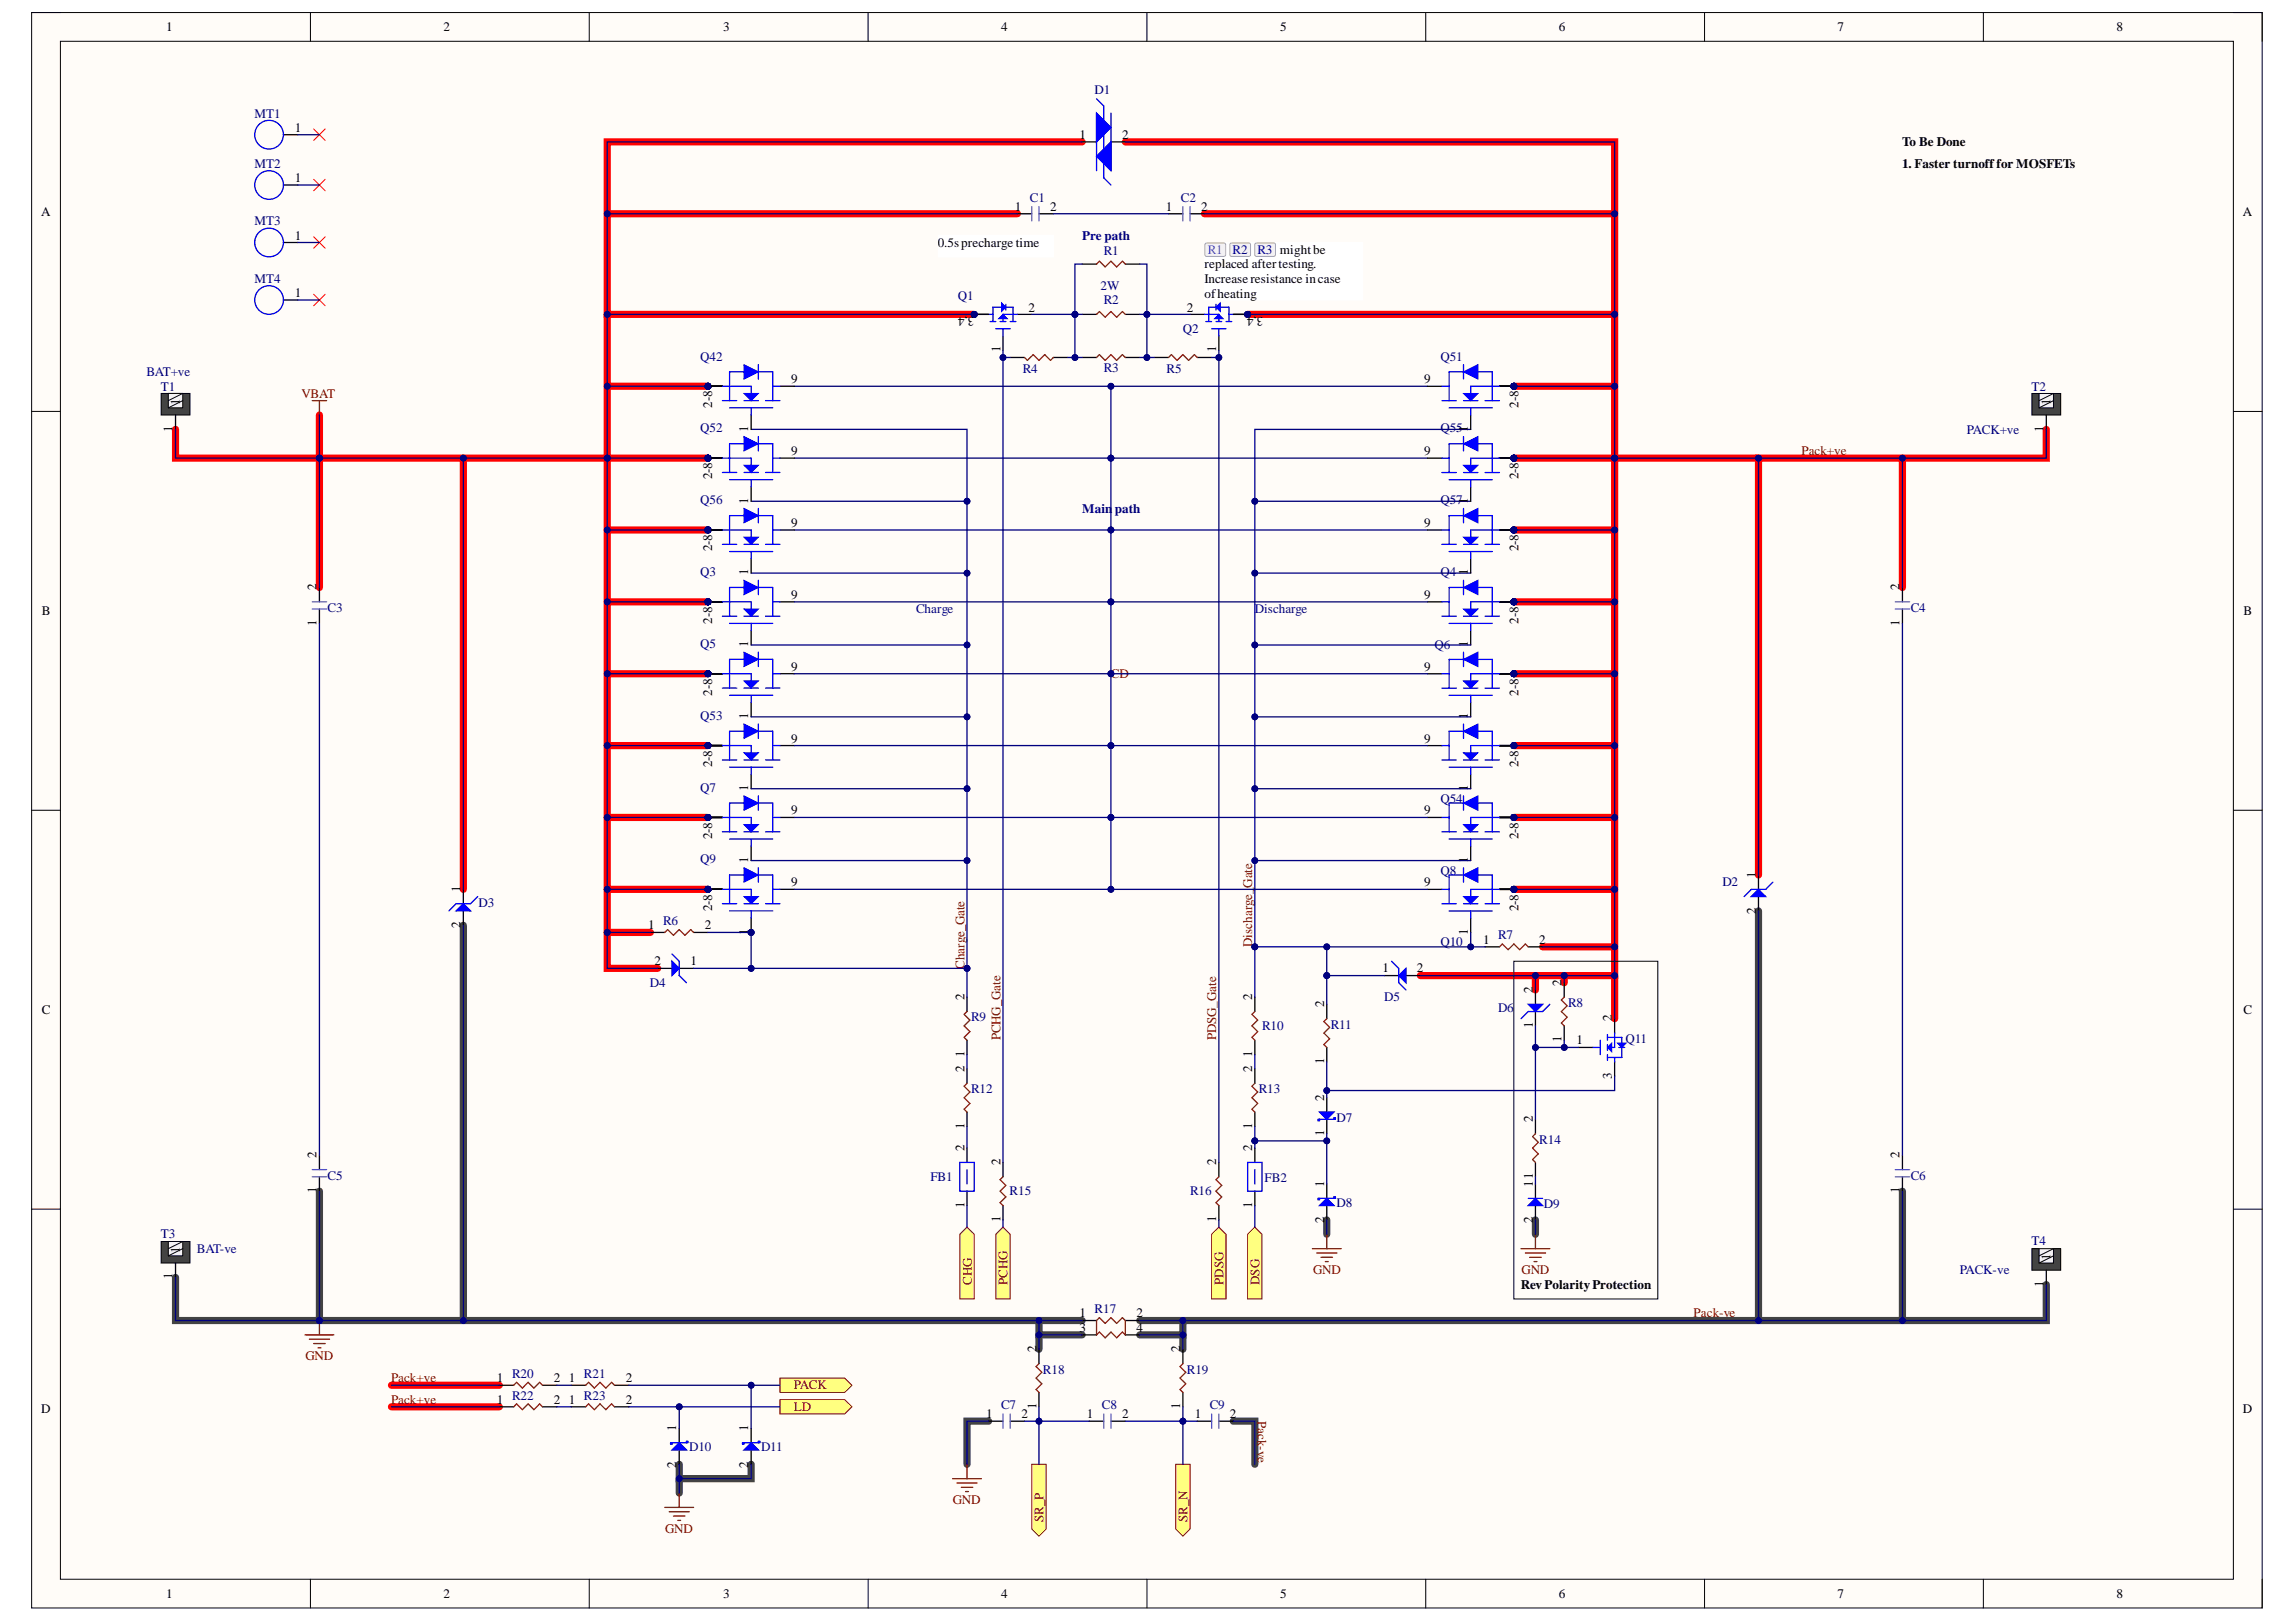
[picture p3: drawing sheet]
<svg xmlns="http://www.w3.org/2000/svg" width="297mm" height="210mm" viewBox="0 0 297 210" stroke-linecap="round" stroke-linejoin="round" font-family="sans-serif">
<defs><g id="words">
<g font-size="1.7">
<text x="21.5" y="4.1">1</text>
<text x="57.4" y="4.1">2</text>
<text x="93.6" y="4.1">3</text>
<text x="129.5" y="4.1">4</text>
<text x="165.6" y="4.1">5</text>
<text x="201.7" y="4.1">6</text>
<text x="237.7" y="4.1">7</text>
<text x="273.8" y="4.1">8</text>
<text x="38.2" y="17.1">1</text>
<text x="38.2" y="23.6">1</text>
<text x="139.7" y="18">1</text>
<text x="145.2" y="18">2</text>
<text x="246.1" y="21.7">1. Faster turnofffor MOSFETs</text>
<text x="246.1" y="18.9">To Be Done</text>
<text x="5.3" y="28">A</text>
<text x="131.3" y="27.3">1</text>
<text x="135.9" y="27.3">2</text>
<text x="150.8" y="27.3">1</text>
<text x="155.4" y="27.3">2</text>
<text x="290.2" y="28">A</text>
<text x="38.2" y="31">1</text>
<text x="121.3" y="31.9">0.5sprecharge time</text>
<text x="155.8" y="34.7">replaced aftertesting.</text>
<text x="38.2" y="38.5">1</text>
<text x="126" y="41" transform="rotate(-180 126 41)">3,4</text>
<text x="133.1" y="40.3">2</text>
<text x="153.5" y="40.3">2</text>
<text x="155.8" y="36.6">Increaseresistance incase</text>
<text x="155.8" y="38.5">ofheating</text>
<text x="163.4" y="41" transform="rotate(-180 163.4 41)">3,4</text>
<text x="129.4" y="45.6" transform="rotate(-90 129.4 45.6)">1</text>
<text x="157.3" y="45.6" transform="rotate(-90 157.3 45.6)">1</text>
<text x="23.3" y="52.4" transform="rotate(-90 23.3 52.4)">1</text>
<text x="92.1" y="52.7" transform="rotate(-90 92.1 52.7)">2-8</text>
<text x="102.4" y="49.6">9</text>
<text x="184.3" y="49.6">9</text>
<text x="196.4" y="52.7" transform="rotate(-90 196.4 52.7)">2-8</text>
<text x="265.3" y="52.4" transform="rotate(-90 265.3 52.4)">1</text>
<text x="22.3" y="55.9" transform="rotate(-90 22.3 55.9)">1</text>
<text x="96.8" y="55.9" transform="rotate(-90 96.8 55.9)">1</text>
<text x="102.4" y="58.9">9</text>
<text x="184.3" y="58.9">9</text>
<text x="189.9" y="55.9" transform="rotate(-90 189.9 55.9)">1</text>
<text x="264.4" y="55.9" transform="rotate(-90 264.4 55.9)">1</text>
<text x="92.1" y="62" transform="rotate(-90 92.1 62)">2-8</text>
<text x="96.8" y="65.2" transform="rotate(-90 96.8 65.2)">1</text>
<text x="189.9" y="65.2" transform="rotate(-90 189.9 65.2)">1</text>
<text x="196.4" y="62" transform="rotate(-90 196.4 62)">2-8</text>
<text x="92.1" y="71.3" transform="rotate(-90 92.1 71.3)">2-8</text>
<text x="102.4" y="68.2">9</text>
<text x="184.3" y="68.2">9</text>
<text x="196.4" y="71.3" transform="rotate(-90 196.4 71.3)">2-8</text>
<text x="40.9" y="76.4" transform="rotate(-90 40.9 76.4)">2</text>
<text x="96.8" y="74.5" transform="rotate(-90 96.8 74.5)">1</text>
<text x="102.4" y="77.5">9</text>
<text x="184.3" y="77.5">9</text>
<text x="189.9" y="74.5" transform="rotate(-90 189.9 74.5)">1</text>
<text x="245.8" y="76.4" transform="rotate(-90 245.8 76.4)">2</text>
<text x="5.4" y="79.6">B</text>
<text x="40.9" y="81" transform="rotate(-90 40.9 81)">1</text>
<text x="92.1" y="80.7" transform="rotate(-90 92.1 80.7)">2-8</text>
<text x="96.8" y="83.8" transform="rotate(-90 96.8 83.8)">1</text>
<text x="189.9" y="83.8" transform="rotate(-90 189.9 83.8)">1</text>
<text x="196.4" y="80.7" transform="rotate(-90 196.4 80.7)">2-8</text>
<text x="245.8" y="81" transform="rotate(-90 245.8 81)">1</text>
<text x="290.2" y="79.6">B</text>
<text x="102.4" y="86.8">9</text>
<text x="184.3" y="86.8">9</text>
<text x="92.1" y="90" transform="rotate(-90 92.1 90)">2-8</text>
<text x="96.8" y="93.1" transform="rotate(-90 96.8 93.1)">1</text>
<text x="189.9" y="93.1" transform="rotate(-90 189.9 93.1)">1</text>
<text x="196.4" y="90" transform="rotate(-90 196.4 90)">2-8</text>
<text x="92.1" y="99.3" transform="rotate(-90 92.1 99.3)">2-8</text>
<text x="102.4" y="96.1">9</text>
<text x="184.3" y="96.1">9</text>
<text x="196.4" y="99.3" transform="rotate(-90 196.4 99.3)">2-8</text>
<text x="96.8" y="102.4" transform="rotate(-90 96.8 102.4)">1</text>
<text x="102.4" y="105.4">9</text>
<text x="184.3" y="105.4">9</text>
<text x="189.9" y="102.4" transform="rotate(-90 189.9 102.4)">1</text>
<text x="92.1" y="108.6" transform="rotate(-90 92.1 108.6)">2-8</text>
<text x="96.8" y="111.7" transform="rotate(-90 96.8 111.7)">1</text>
<text x="189.9" y="111.7" transform="rotate(-90 189.9 111.7)">1</text>
<text x="196.4" y="108.6" transform="rotate(-90 196.4 108.6)">2-8</text>
<text x="227.1" y="113.6" transform="rotate(-90 227.1 113.6)">1</text>
<text x="59.6" y="115.5" transform="rotate(-90 59.6 115.5)">1</text>
<text x="92.1" y="117.9" transform="rotate(-90 92.1 117.9)">2-8</text>
<text x="102.4" y="114.7">9</text>
<text x="184.3" y="114.7">9</text>
<text x="196.4" y="117.9" transform="rotate(-90 196.4 117.9)">2-8</text>
<text x="227.1" y="118.2" transform="rotate(-90 227.1 118.2)">2</text>
<text x="59.6" y="120.1" transform="rotate(-90 59.6 120.1)">2</text>
<text x="83.8" y="120.3">1</text>
<text x="84.7" y="124.9">2</text>
<text x="89.3" y="124.9">1</text>
<text x="91.2" y="120.3">2</text>
<text x="96.8" y="120.9" transform="rotate(-90 96.8 120.9)">1</text>
<text x="178.8" y="125.8">1</text>
<text x="183.3" y="125.8">2</text>
<text x="189.9" y="120.9" transform="rotate(-90 189.9 120.9)">1</text>
<text x="191.9" y="122.1">1</text>
<text x="199.1" y="122.1">2</text>
<text x="5.4" y="131.2">C</text>
<text x="124.8" y="129.4" transform="rotate(-90 124.8 129.4)">2</text>
<text x="162" y="129.4" transform="rotate(-90 162 129.4)">2</text>
<text x="171.3" y="130.3" transform="rotate(-90 171.3 130.3)">2</text>
<text x="198.3" y="128.5" transform="rotate(-90 198.3 128.5)">2</text>
<text x="202" y="127.5" transform="rotate(-90 202 127.5)">2</text>
<text x="290.2" y="131.2">C</text>
<text x="124.8" y="136.8" transform="rotate(-90 124.8 136.8)">1</text>
<text x="162" y="136.8" transform="rotate(-90 162 136.8)">1</text>
<text x="171.3" y="137.7" transform="rotate(-90 171.3 137.7)">1</text>
<text x="198.3" y="133" transform="rotate(-90 198.3 133)">1</text>
<text x="202" y="134.9" transform="rotate(-90 202 134.9)">1</text>
<text x="204" y="135.1">1</text>
<text x="208.5" y="132.2" transform="rotate(-90 208.5 132.2)">2</text>
<text x="124.8" y="138.7" transform="rotate(-90 124.8 138.7)">2</text>
<text x="162" y="138.7" transform="rotate(-90 162 138.7)">2</text>
<text x="171.3" y="142.4" transform="rotate(-90 171.3 142.4)">2</text>
<text x="208.5" y="139.6" transform="rotate(-90 208.5 139.6)">3</text>
<text x="40.9" y="149.9" transform="rotate(-90 40.9 149.9)">2</text>
<text x="124.8" y="148.9" transform="rotate(-90 124.8 148.9)">2</text>
<text x="124.8" y="146.1" transform="rotate(-90 124.8 146.1)">1</text>
<text x="162" y="148.9" transform="rotate(-90 162 148.9)">2</text>
<text x="162" y="146.1" transform="rotate(-90 162 146.1)">1</text>
<text x="171.3" y="147" transform="rotate(-90 171.3 147)">1</text>
<text x="198.3" y="145.2" transform="rotate(-90 198.3 145.2)">2</text>
<text x="245.8" y="149.9" transform="rotate(-90 245.8 149.9)">2</text>
<text x="40.9" y="154.4" transform="rotate(-90 40.9 154.4)">1</text>
<text x="129.4" y="150.8" transform="rotate(-90 129.4 150.8)">2</text>
<text x="157.3" y="150.8" transform="rotate(-90 157.3 150.8)">2</text>
<text x="171.3" y="153.6" transform="rotate(-90 171.3 153.6)">1</text>
<text x="198.3" y="153.6" transform="rotate(-90 198.3 153.6)">11</text>
<text x="245.8" y="154.4" transform="rotate(-90 245.8 154.4)">1</text>
<text x="124.8" y="156.3" transform="rotate(-90 124.8 156.3)">1</text>
<text x="129.4" y="158.1" transform="rotate(-90 129.4 158.1)">1</text>
<text x="157.3" y="158.1" transform="rotate(-90 157.3 158.1)">1</text>
<text x="162" y="156.3" transform="rotate(-90 162 156.3)">1</text>
<text x="171.3" y="158.3" transform="rotate(-90 171.3 158.3)">2</text>
<text x="198.3" y="158.3" transform="rotate(-90 198.3 158.3)">2</text>
<text x="22.3" y="165.6" transform="rotate(-90 22.3 165.6)">1</text>
<text x="23.3" y="162.1" transform="rotate(-90 23.3 162.1)">1</text>
<text x="196.8" y="166.8">Rev PolarityProtection</text>
<text x="264.4" y="166.5" transform="rotate(-90 264.4 166.5)">1</text>
<text x="265.3" y="163" transform="rotate(-90 265.3 163)">1</text>
<text x="139.7" y="170.5">1</text>
<text x="139.7" y="172.3">3</text>
<text x="147" y="170.5">2</text>
<text x="147" y="172.3">4</text>
<text x="64.3" y="178.8">1</text>
<text x="71.7" y="178.8">2</text>
<text x="73.6" y="178.8">1</text>
<text x="81" y="178.8">2</text>
<text x="134.1" y="175" transform="rotate(-90 134.1 175)">2</text>
<text x="152.7" y="175" transform="rotate(-90 152.7 175)">2</text>
<text x="5.3" y="182.8">D</text>
<text x="64.3" y="181.6">1</text>
<text x="71.7" y="181.6">2</text>
<text x="73.6" y="181.6">1</text>
<text x="81" y="181.6">2</text>
<text x="87.5" y="185.2" transform="rotate(-90 87.5 185.2)">1</text>
<text x="96.8" y="185.2" transform="rotate(-90 96.8 185.2)">1</text>
<text x="127.6" y="183.5">1</text>
<text x="132.1" y="183.5">2</text>
<text x="134.1" y="182.3" transform="rotate(-90 134.1 182.3)">1</text>
<text x="140.6" y="183.5">1</text>
<text x="145.2" y="183.5">2</text>
<text x="152.7" y="182.3" transform="rotate(-90 152.7 182.3)">1</text>
<text x="154.6" y="183.5">1</text>
<text x="159.1" y="183.5">2</text>
<text x="290.2" y="182.8">D</text>
<text x="87.5" y="189.9" transform="rotate(-90 87.5 189.9)">2</text>
<text x="96.8" y="189.9" transform="rotate(-90 96.8 189.9)">2</text>
<text x="21.5" y="206.7">1</text>
<text x="57.4" y="206.7">2</text>
<text x="93.6" y="206.7">3</text>
<text x="129.5" y="206.7">4</text>
<text x="165.6" y="206.7">5</text>
<text x="201.7" y="206.7">6</text>
<text x="237.7" y="206.7">7</text>
<text x="273.8" y="206.7">8</text>
</g>
<g font-size="1.7" fill="#000080">
<text x="32.9" y="15.2">MT1</text>
<text x="141.6" y="12.2">D1</text>
<text x="32.9" y="21.7">MT2</text>
<text x="32.9" y="29.2">MT3</text>
<text x="133.2" y="26.2">C1</text>
<text x="152.8" y="26.2">C2</text>
<text x="140" y="31">Pre path</text>
<text x="142.8" y="33">R1</text>
<text x="32.9" y="36.6">MT4</text>
<text x="123.9" y="38.8">Q1</text>
<text x="142.4" y="37.5">2W</text>
<text x="142.8" y="39.4">R2</text>
<text x="90.6" y="46.7">Q42</text>
<text x="153" y="43.1">Q2</text>
<text x="186.4" y="46.7">Q51</text>
<text x="18.9" y="48.7">BAT+ve</text>
<text x="20.8" y="50.5">T1</text>
<text x="132.3" y="48.3">R4</text>
<text x="142.8" y="48.1">R3</text>
<text x="150.9" y="48.3">R5</text>
<text x="262.8" y="50.5">T2</text>
<text x="90.6" y="56">Q52</text>
<text x="186.4" y="56">Q55</text>
<text x="254.5" y="56.1">PACK+ve</text>
<text x="90.6" y="65.2">Q56</text>
<text x="186.4" y="65.2">Q57</text>
<text x="140" y="66.3">Main</text>
<text x="144.2" y="66.3">path</text>
<text x="90.6" y="74.5">Q3</text>
<text x="186.4" y="74.5">Q4</text>
<text x="42.4" y="79.2">C3</text>
<text x="90.6" y="83.8">Q5</text>
<text x="118.5" y="79.4">Charge</text>
<text x="162.3" y="79.4">Discharge</text>
<text x="247.2" y="79.2">C4</text>
<text x="185.6" y="84">Q6</text>
<text x="90.6" y="93.1">Q53</text>
<text x="90.6" y="102.4">Q7</text>
<text x="186.4" y="103.9">Q54</text>
<text x="90.6" y="111.7">Q9</text>
<text x="186.4" y="113.2">Q8</text>
<text x="61.9" y="117.3">D3</text>
<text x="85.8" y="119.7">R6</text>
<text x="222.8" y="114.7">D2</text>
<text x="186.4" y="122.5">Q10</text>
<text x="193.8" y="121.5">R7</text>
<text x="84.1" y="127.7">D4</text>
<text x="179.1" y="129.6">D5</text>
<text x="193.8" y="130.9">D6</text>
<text x="202.9" y="130.3">R8</text>
<text x="125.6" y="132.2">R9</text>
<text x="163.3" y="133.3">R10</text>
<text x="172.2" y="133.1">R11</text>
<text x="210.3" y="135">Q11</text>
<text x="125.6" y="141.5">R12</text>
<text x="162.8" y="141.5">R13</text>
<text x="172.9" y="145.2">D7</text>
<text x="199.1" y="148">R14</text>
<text x="42.4" y="152.6">C5</text>
<text x="120.4" y="152.8">FB1</text>
<text x="130.6" y="154.7">R15</text>
<text x="154" y="154.7">R16</text>
<text x="163.6" y="153">FB2</text>
<text x="247.2" y="152.6">C6</text>
<text x="20.8" y="160.3">T3</text>
<text x="172.9" y="156.2">D8</text>
<text x="199.7" y="156.4">D9</text>
<text x="262.8" y="161.2">T4</text>
<text x="25.5" y="162.1">BAT-ve</text>
<text x="253.5" y="164.9">PACK-ve</text>
<text x="141.6" y="170">R17</text>
<text x="66.2" y="178.3">R20</text>
<text x="75.5" y="178.3">R21</text>
<text x="134.9" y="177.7">R18</text>
<text x="153.5" y="177.7">R19</text>
<text x="66.2" y="181.1">R22</text>
<text x="75.5" y="181.1">R23</text>
<text x="129.5" y="182.4">C7</text>
<text x="142.5" y="182.4">C8</text>
<text x="156.5" y="182.4">C9</text>
<text x="89.2" y="187.8">D10</text>
<text x="98.5" y="187.8">D11</text>
</g>
<text font-size="1.7" fill="#5050db" x="156.2" y="32.9">R1</text>
<g font-size="1.7" fill="#00008b">
<text x="159.5" y="32.9">R2</text>
<text x="162.7" y="32.9">R3 mightbe</text>
</g>
<g font-size="1.7" fill="#800000">
<text x="39" y="51.5">VBAT</text>
<text x="233.1" y="58.9">Pack+ve</text>
<text x="143.7" y="87.7">CD</text>
<text x="162" y="114.9" transform="rotate(-90 162 114.9)">Gate</text>
<text x="124.8" y="125.3" transform="rotate(-90 124.8 125.3)">Charge_Gate</text>
<text x="162" y="122.6" transform="rotate(-90 162 122.6)">Discharge_</text>
<text x="129.4" y="134.6" transform="rotate(-90 129.4 134.6)">PCHG_Gate</text>
<text x="157.3" y="134.6" transform="rotate(-90 157.3 134.6)">PDSG_Gate</text>
<text x="125.7" y="166.3" transform="rotate(-90 125.7 166.3)">CHG</text>
<text x="130.4" y="166.3" transform="rotate(-90 130.4 166.3)">PCHG</text>
<text x="158.3" y="166.3" transform="rotate(-90 158.3 166.3)">PDSG</text>
<text x="162.9" y="166.3" transform="rotate(-90 162.9 166.3)">DSG</text>
<text x="169.9" y="164.9">GND</text>
<text x="196.9" y="164.9">GND</text>
<text x="219.1" y="170.5">Pack-ve</text>
<text x="39.5" y="176.1">GND</text>
<text x="50.6" y="178.8">Pack+ve</text>
<text x="102.7" y="179.8">PACK</text>
<text x="50.6" y="181.6">Pack+ve</text>
<text x="102.7" y="182.6">LD</text>
<text x="162.7" y="183.9" transform="rotate(90 162.7 183.9)">Pack-ve</text>
<text x="123.3" y="194.7">GND</text>
<text x="135" y="196.9" transform="rotate(-90 135 196.9)">SR_P</text>
<text x="153.6" y="196.9" transform="rotate(-90 153.6 196.9)">SR_N</text>
<text x="86" y="198.4">GND</text>
</g>
</g></defs>
<path d="M4.1 1.6h288.6v206.5h-288.6z" fill-rule="evenodd" fill="#fffcf8"/>
<path d="M4.1 1.6h288.6v206.5h-288.6z" fill="none" stroke="#000" stroke-width=".13"/>
<path d="M7.8 5.3h281.1v199.1h-281.1z" fill-rule="evenodd" fill="#fffcf8"/>
<g fill="none" stroke="#000" stroke-width=".13">
<path d="M4.1 1.6h3.7M7.8 5.3h281.1v199.1h-281.1zM40.2 1.6v3.7M76.2 1.6v3.7M112.3 1.6v3.7M148.4 1.6v3.7M184.5 1.6v3.7M220.5 1.6v3.7M256.6 1.6v3.7M288.9 1.6h3.8v3.7M4.1 53.2h3.7M288.9 53.2h3.8"/>
<path d="M4.1 104.9h3.7M288.9 104.9h3.8M4.1 156.5h3.7M288.9 156.5h3.8M40.2 204.4v3.7M76.2 204.4v3.7M112.3 204.4v3.7M148.4 204.4v3.7M184.5 204.4v3.7M220.5 204.4v3.7M256.6 204.4v3.7M292.7 204.4v3.7"/>
</g>
<g fill="none" stroke="#434343" stroke-width=".93">
<path d="M59.9 119.7v51.2M227.5 117.9v53M41.3 154.1v16.8M171.6 157.9v1.8M198.6 157.9v1.8M246.1 154.2v16.7M22.7 165.3v5.6h18.6M41.3 170.9h98.7M134.4 170.9v1.8h5.6M134.4 172.7v1.9M153 170.9v1.8h-5.5M153 172.7v1.9"/>
<path d="M264.7 166.2v4.7h-117.2M87.9 189.5v1.9h9.3v-1.9M87.9 191.4v1.8M127.9 183.9h-2.8v5.6M159.5 183.9h2.8v5.6"/>
</g>
<g fill="none" stroke="#f00" stroke-width=".93">
<path d="M140 18.4h-61.4v22.3h47.4M145.6 18.4h63.3v107.9h-10.3v1.8M78.6 27.7h53M155.8 27.7h53.1M22.7 55.6v3.7h55.9M41.3 53.7v22.3M59.9 59.3v55.8M78.6 40.7v18.6M78.6 59.3v66h6.5M78.6 59.3h13M78.6 50h13M161.4 40.7h47.5"/>
<path d="M195.9 59.3h31.6M195.9 50h13M246.1 59.3v16.7M264.7 55.6v3.7h-37.2v53.9M78.6 77.9h13M78.6 68.6h13M195.9 77.9h13M195.9 68.6h13M78.6 96.5h13M78.6 87.2h13M195.9 96.5h13M195.9 87.2h13"/>
<path d="M78.6 115.1h13M78.6 105.8h13M195.9 115.1h13M195.9 105.8h13M78.6 120.7h5.5M183.8 126.3h14.8M199.6 122.5h9.3M202.4 126.3v.9M208.9 126.3v5.5M50.6 179.3h14M50.6 182.1h14"/>
</g>
<circle cx="91.6" cy="77.9" r=".37" fill="#000080"/>
<circle cx="91.6" cy="77.9" r=".37" fill="none" stroke="#000080" stroke-width=".13"/>
<circle cx="91.6" cy="77.9" r=".37" fill="#000080"/>
<circle cx="91.6" cy="77.9" r=".37" fill="none" stroke="#000080" stroke-width=".13"/>
<circle cx="91.6" cy="77.9" r=".37" fill="#000080"/>
<circle cx="91.6" cy="77.9" r=".37" fill="none" stroke="#000080" stroke-width=".13"/>
<circle cx="91.6" cy="77.9" r=".37" fill="#000080"/>
<circle cx="91.6" cy="77.9" r=".37" fill="none" stroke="#000080" stroke-width=".13"/>
<circle cx="91.6" cy="77.9" r=".37" fill="#000080"/>
<circle cx="91.6" cy="77.9" r=".37" fill="none" stroke="#000080" stroke-width=".13"/>
<circle cx="91.6" cy="77.9" r=".37" fill="#000080"/>
<circle cx="91.6" cy="77.9" r=".37" fill="none" stroke="#000080" stroke-width=".13"/>
<circle cx="91.6" cy="77.9" r=".37" fill="#000080"/>
<circle cx="91.6" cy="77.9" r=".37" fill="none" stroke="#000080" stroke-width=".13"/>
<path d="M91.6 77.9h1.9M100.9 77.9h1.9M97.2 81.6v1.9" fill="none" stroke="#000" stroke-width=".17"/>
<circle cx="91.6" cy="77.9" r=".37" fill="#000080"/>
<circle cx="91.6" cy="77.9" r=".37" fill="none" stroke="#000080" stroke-width=".13"/>
<path d="M91.6 77.9h1.9" fill="none" stroke="#000" stroke-width=".17"/>
<circle cx="91.6" cy="77.9" r=".37" fill="#000080"/>
<circle cx="91.6" cy="77.9" r=".37" fill="none" stroke="#000080" stroke-width=".13"/>
<path d="M91.6 77.9h1.9" fill="none" stroke="#000" stroke-width=".17"/>
<circle cx="91.6" cy="77.9" r=".37" fill="#000080"/>
<circle cx="91.6" cy="77.9" r=".37" fill="none" stroke="#000080" stroke-width=".13"/>
<path d="M91.6 77.9h1.9" fill="none" stroke="#000" stroke-width=".17"/>
<circle cx="91.6" cy="77.9" r=".37" fill="#000080"/>
<circle cx="91.6" cy="77.9" r=".37" fill="none" stroke="#000080" stroke-width=".13"/>
<path d="M91.6 77.9h1.9" fill="none" stroke="#000" stroke-width=".17"/>
<circle cx="91.6" cy="77.9" r=".37" fill="#000080"/>
<circle cx="91.6" cy="77.9" r=".37" fill="none" stroke="#000080" stroke-width=".13"/>
<path d="M91.6 77.9h1.9" fill="none" stroke="#000" stroke-width=".17"/>
<circle cx="91.6" cy="77.9" r=".37" fill="#000080"/>
<circle cx="91.6" cy="77.9" r=".37" fill="none" stroke="#000080" stroke-width=".13"/>
<path d="M91.6 77.9h1.9" fill="none" stroke="#000" stroke-width=".17"/>
<circle cx="91.6" cy="77.9" r=".37" fill="#000080"/>
<circle cx="91.6" cy="77.9" r=".37" fill="none" stroke="#000080" stroke-width=".13"/>
<path d="M93.5 79.7h1.8M93.5 77.9h3.7v1.8M94.4 79.7v-3.7h5.6v3.7M96.2 79.7h1.9M98.1 75.1v1.9M99 79.7h1.9M100 77.9h.9M94.4 80.7h5.6" fill="none" stroke="#00f" stroke-width=".17"/>
<path d="M96.2 75.1l1.9 .9-1.9 1z" fill="#00f"/>
<path d="M96.2 75.1l1.9 .9-1.9 1z" fill="none" stroke="#00f" stroke-width=".13"/>
<path d="M96.2 78.8h1.9l-.9 .9z" fill="#00f"/>
<path d="M96.2 78.8h1.9l-.9 .9z" fill="none" stroke="#00f" stroke-width=".13"/>
<path d="M97.2 80.7v.9" fill="none" stroke="#00f" stroke-width=".17"/>
<circle cx="91.6" cy="87.2" r=".37" fill="#000080"/>
<circle cx="91.6" cy="87.2" r=".37" fill="none" stroke="#000080" stroke-width=".13"/>
<circle cx="91.6" cy="87.2" r=".37" fill="#000080"/>
<circle cx="91.6" cy="87.2" r=".37" fill="none" stroke="#000080" stroke-width=".13"/>
<circle cx="91.6" cy="87.2" r=".37" fill="#000080"/>
<circle cx="91.6" cy="87.2" r=".37" fill="none" stroke="#000080" stroke-width=".13"/>
<circle cx="91.6" cy="87.2" r=".37" fill="#000080"/>
<circle cx="91.6" cy="87.2" r=".37" fill="none" stroke="#000080" stroke-width=".13"/>
<circle cx="91.6" cy="87.2" r=".37" fill="#000080"/>
<circle cx="91.6" cy="87.2" r=".37" fill="none" stroke="#000080" stroke-width=".13"/>
<circle cx="91.6" cy="87.2" r=".37" fill="#000080"/>
<circle cx="91.6" cy="87.2" r=".37" fill="none" stroke="#000080" stroke-width=".13"/>
<circle cx="91.6" cy="87.2" r=".37" fill="#000080"/>
<circle cx="91.6" cy="87.2" r=".37" fill="none" stroke="#000080" stroke-width=".13"/>
<path d="M91.6 87.2h1.9M97.2 90.9v1.9M100.9 87.2h1.9" fill="none" stroke="#000" stroke-width=".17"/>
<circle cx="91.6" cy="87.2" r=".37" fill="#000080"/>
<circle cx="91.6" cy="87.2" r=".37" fill="none" stroke="#000080" stroke-width=".13"/>
<path d="M91.6 87.2h1.9" fill="none" stroke="#000" stroke-width=".17"/>
<circle cx="91.6" cy="87.2" r=".37" fill="#000080"/>
<circle cx="91.6" cy="87.2" r=".37" fill="none" stroke="#000080" stroke-width=".13"/>
<path d="M91.6 87.2h1.9" fill="none" stroke="#000" stroke-width=".17"/>
<circle cx="91.6" cy="87.2" r=".37" fill="#000080"/>
<circle cx="91.6" cy="87.2" r=".37" fill="none" stroke="#000080" stroke-width=".13"/>
<path d="M91.6 87.2h1.9" fill="none" stroke="#000" stroke-width=".17"/>
<circle cx="91.6" cy="87.2" r=".37" fill="#000080"/>
<circle cx="91.6" cy="87.2" r=".37" fill="none" stroke="#000080" stroke-width=".13"/>
<path d="M91.6 87.2h1.9" fill="none" stroke="#000" stroke-width=".17"/>
<circle cx="91.6" cy="87.2" r=".37" fill="#000080"/>
<circle cx="91.6" cy="87.2" r=".37" fill="none" stroke="#000080" stroke-width=".13"/>
<path d="M91.6 87.2h1.9" fill="none" stroke="#000" stroke-width=".17"/>
<circle cx="91.6" cy="87.2" r=".37" fill="#000080"/>
<circle cx="91.6" cy="87.2" r=".37" fill="none" stroke="#000080" stroke-width=".13"/>
<path d="M91.6 87.2h1.9" fill="none" stroke="#000" stroke-width=".17"/>
<circle cx="91.6" cy="87.2" r=".37" fill="#000080"/>
<circle cx="91.6" cy="87.2" r=".37" fill="none" stroke="#000080" stroke-width=".13"/>
<path d="M93.5 89h1.8M93.5 87.2h3.7v1.8M94.4 90h5.6M94.4 89v-3.7h5.6v3.7M96.2 89h1.9M98.1 84.4v1.9M99 89h1.9M100 87.2h.9" fill="none" stroke="#00f" stroke-width=".17"/>
<path d="M96.2 84.4l1.9 .9-1.9 1z" fill="#00f"/>
<path d="M96.2 84.4l1.9 .9-1.9 1z" fill="none" stroke="#00f" stroke-width=".13"/>
<path d="M96.2 88.1h1.9l-.9 .9z" fill="#00f"/>
<path d="M96.2 88.1h1.9l-.9 .9z" fill="none" stroke="#00f" stroke-width=".13"/>
<path d="M97.2 90v.9" fill="none" stroke="#00f" stroke-width=".17"/>
<circle cx="195.9" cy="87.2" r=".37" fill="#000080"/>
<circle cx="195.9" cy="87.2" r=".37" fill="none" stroke="#000080" stroke-width=".13"/>
<circle cx="195.9" cy="87.2" r=".37" fill="#000080"/>
<circle cx="195.9" cy="87.2" r=".37" fill="none" stroke="#000080" stroke-width=".13"/>
<circle cx="195.9" cy="87.2" r=".37" fill="#000080"/>
<circle cx="195.9" cy="87.2" r=".37" fill="none" stroke="#000080" stroke-width=".13"/>
<circle cx="195.9" cy="87.2" r=".37" fill="#000080"/>
<circle cx="195.9" cy="87.2" r=".37" fill="none" stroke="#000080" stroke-width=".13"/>
<circle cx="195.9" cy="87.2" r=".37" fill="#000080"/>
<circle cx="195.9" cy="87.2" r=".37" fill="none" stroke="#000080" stroke-width=".13"/>
<circle cx="195.9" cy="87.2" r=".37" fill="#000080"/>
<circle cx="195.9" cy="87.2" r=".37" fill="none" stroke="#000080" stroke-width=".13"/>
<circle cx="195.9" cy="87.2" r=".37" fill="#000080"/>
<circle cx="195.9" cy="87.2" r=".37" fill="none" stroke="#000080" stroke-width=".13"/>
<path d="M184.7 87.2h1.8M190.3 90.9v1.9M194 87.2h1.9" fill="none" stroke="#000" stroke-width=".17"/>
<circle cx="195.9" cy="87.2" r=".37" fill="#000080"/>
<circle cx="195.9" cy="87.2" r=".37" fill="none" stroke="#000080" stroke-width=".13"/>
<path d="M194 87.2h1.9" fill="none" stroke="#000" stroke-width=".17"/>
<circle cx="195.9" cy="87.2" r=".37" fill="#000080"/>
<circle cx="195.9" cy="87.2" r=".37" fill="none" stroke="#000080" stroke-width=".13"/>
<path d="M194 87.2h1.9" fill="none" stroke="#000" stroke-width=".17"/>
<circle cx="195.9" cy="87.2" r=".37" fill="#000080"/>
<circle cx="195.9" cy="87.2" r=".37" fill="none" stroke="#000080" stroke-width=".13"/>
<path d="M194 87.2h1.9" fill="none" stroke="#000" stroke-width=".17"/>
<circle cx="195.9" cy="87.2" r=".37" fill="#000080"/>
<circle cx="195.9" cy="87.2" r=".37" fill="none" stroke="#000080" stroke-width=".13"/>
<path d="M194 87.2h1.9" fill="none" stroke="#000" stroke-width=".17"/>
<circle cx="195.9" cy="87.2" r=".37" fill="#000080"/>
<circle cx="195.9" cy="87.2" r=".37" fill="none" stroke="#000080" stroke-width=".13"/>
<path d="M194 87.2h1.9" fill="none" stroke="#000" stroke-width=".17"/>
<circle cx="195.9" cy="87.2" r=".37" fill="#000080"/>
<circle cx="195.9" cy="87.2" r=".37" fill="none" stroke="#000080" stroke-width=".13"/>
<path d="M194 87.2h1.9" fill="none" stroke="#000" stroke-width=".17"/>
<circle cx="195.9" cy="87.2" r=".37" fill="#000080"/>
<circle cx="195.9" cy="87.2" r=".37" fill="none" stroke="#000080" stroke-width=".13"/>
<path d="M186.5 89.1h1.9M186.5 87.2h1M187.5 90h5.6M187.5 89.1v-3.8h5.6v3.8M189.3 89.1h1.9M189.3 84.4v1.9M192.1 89.1h1.9M194 87.2h-3.7v1.9" fill="none" stroke="#00f" stroke-width=".17"/>
<path d="M189.3 85.3l1.9-.9v1.9z" fill="#00f"/>
<path d="M189.3 85.3l1.9-.9v1.9z" fill="none" stroke="#00f" stroke-width=".13"/>
<path d="M189.3 88.1h1.9l-.9 1z" fill="#00f"/>
<path d="M189.3 88.1h1.9l-.9 1z" fill="none" stroke="#00f" stroke-width=".13"/>
<path d="M190.3 90v.9" fill="none" stroke="#00f" stroke-width=".17"/>
<circle cx="195.9" cy="77.9" r=".37" fill="#000080"/>
<circle cx="195.9" cy="77.9" r=".37" fill="none" stroke="#000080" stroke-width=".13"/>
<circle cx="195.9" cy="77.9" r=".37" fill="#000080"/>
<circle cx="195.9" cy="77.9" r=".37" fill="none" stroke="#000080" stroke-width=".13"/>
<circle cx="195.9" cy="77.9" r=".37" fill="#000080"/>
<circle cx="195.9" cy="77.9" r=".37" fill="none" stroke="#000080" stroke-width=".13"/>
<circle cx="195.9" cy="77.9" r=".37" fill="#000080"/>
<circle cx="195.9" cy="77.9" r=".37" fill="none" stroke="#000080" stroke-width=".13"/>
<circle cx="195.9" cy="77.9" r=".37" fill="#000080"/>
<circle cx="195.9" cy="77.9" r=".37" fill="none" stroke="#000080" stroke-width=".13"/>
<circle cx="195.9" cy="77.9" r=".37" fill="#000080"/>
<circle cx="195.9" cy="77.9" r=".37" fill="none" stroke="#000080" stroke-width=".13"/>
<circle cx="195.9" cy="77.9" r=".37" fill="#000080"/>
<circle cx="195.9" cy="77.9" r=".37" fill="none" stroke="#000080" stroke-width=".13"/>
<path d="M184.7 77.9h1.8M194 77.9h1.9M190.3 81.6v1.9" fill="none" stroke="#000" stroke-width=".17"/>
<circle cx="195.9" cy="77.9" r=".37" fill="#000080"/>
<circle cx="195.9" cy="77.9" r=".37" fill="none" stroke="#000080" stroke-width=".13"/>
<path d="M194 77.9h1.9" fill="none" stroke="#000" stroke-width=".17"/>
<circle cx="195.9" cy="77.9" r=".37" fill="#000080"/>
<circle cx="195.9" cy="77.9" r=".37" fill="none" stroke="#000080" stroke-width=".13"/>
<path d="M194 77.9h1.9" fill="none" stroke="#000" stroke-width=".17"/>
<circle cx="195.9" cy="77.9" r=".37" fill="#000080"/>
<circle cx="195.9" cy="77.9" r=".37" fill="none" stroke="#000080" stroke-width=".13"/>
<path d="M194 77.9h1.9" fill="none" stroke="#000" stroke-width=".17"/>
<circle cx="195.9" cy="77.9" r=".37" fill="#000080"/>
<circle cx="195.9" cy="77.9" r=".37" fill="none" stroke="#000080" stroke-width=".13"/>
<path d="M194 77.9h1.9" fill="none" stroke="#000" stroke-width=".17"/>
<circle cx="195.9" cy="77.9" r=".37" fill="#000080"/>
<circle cx="195.9" cy="77.9" r=".37" fill="none" stroke="#000080" stroke-width=".13"/>
<path d="M194 77.9h1.9" fill="none" stroke="#000" stroke-width=".17"/>
<circle cx="195.9" cy="77.9" r=".37" fill="#000080"/>
<circle cx="195.9" cy="77.9" r=".37" fill="none" stroke="#000080" stroke-width=".13"/>
<path d="M194 77.9h1.9" fill="none" stroke="#000" stroke-width=".17"/>
<circle cx="195.9" cy="77.9" r=".37" fill="#000080"/>
<circle cx="195.9" cy="77.9" r=".37" fill="none" stroke="#000080" stroke-width=".13"/>
<path d="M186.5 79.7h1.9M186.5 77.9h1M187.5 79.7v-3.7h5.6v3.7M189.3 79.7h1.9M189.3 75.1v1.9M192.1 79.7h1.9M194 77.9h-3.7v1.8M187.5 80.7h5.6" fill="none" stroke="#00f" stroke-width=".17"/>
<path d="M189.3 76l1.9-.9v1.9z" fill="#00f"/>
<path d="M189.3 76l1.9-.9v1.9z" fill="none" stroke="#00f" stroke-width=".13"/>
<path d="M189.3 78.8h1.9l-.9 .9z" fill="#00f"/>
<path d="M189.3 78.8h1.9l-.9 .9z" fill="none" stroke="#00f" stroke-width=".13"/>
<path d="M190.3 80.7v.9" fill="none" stroke="#00f" stroke-width=".17"/>
<path d="M20.8 50.9h3.8v2.8h-3.8z" fill-rule="evenodd" fill="#434343"/>
<path d="M20.8 50.9h3.8v2.8h-3.8z" fill="none" stroke="#000" stroke-width=".13"/>
<path d="M21.8 50.9h1.8v1.9h-1.8z" fill-rule="evenodd" fill="#f3f3f3"/>
<path d="M21.8 50.9h1.8v1.9h-1.8zM23.6 50.9l-1.8 .9M23.6 51.8l-1.8 1" fill="none" stroke="#000" stroke-width=".13"/>
<path d="M22.7 53.7v1.9" fill="none" stroke="#000" stroke-width=".17"/>
<path d="M262.9 50.9h3.7v2.8h-3.7z" fill-rule="evenodd" fill="#434343"/>
<path d="M262.9 50.9h3.7v2.8h-3.7z" fill="none" stroke="#000" stroke-width=".13"/>
<path d="M263.8 50.9h1.9v1.9h-1.9z" fill-rule="evenodd" fill="#f3f3f3"/>
<path d="M263.8 50.9h1.9v1.9h-1.9zM265.7 50.9l-1.9 1M265.7 51.9l-1.9 .9" fill="none" stroke="#000" stroke-width=".13"/>
<path d="M264.7 53.7v1.9" fill="none" stroke="#000" stroke-width=".17"/>
<path d="M262.9 161.6h3.7v2.8h-3.7z" fill-rule="evenodd" fill="#434343"/>
<path d="M262.9 161.6h3.7v2.8h-3.7z" fill="none" stroke="#000" stroke-width=".13"/>
<path d="M263.8 161.6h1.9v1.9h-1.9z" fill-rule="evenodd" fill="#f3f3f3"/>
<path d="M263.8 161.6h1.9v1.9h-1.9zM265.7 161.6l-1.9 .9M265.7 162.5l-1.9 1" fill="none" stroke="#000" stroke-width=".13"/>
<path d="M264.7 164.4v1.8" fill="none" stroke="#000" stroke-width=".17"/>
<path d="M20.8 160.7h3.8v2.8h-3.8z" fill-rule="evenodd" fill="#434343"/>
<path d="M20.8 160.7h3.8v2.8h-3.8z" fill="none" stroke="#000" stroke-width=".13"/>
<path d="M21.8 160.7h1.8v1.8h-1.8z" fill-rule="evenodd" fill="#f3f3f3"/>
<path d="M21.8 160.7h1.8v1.8h-1.8zM23.6 160.7l-1.8 .9M23.6 161.6l-1.8 .9" fill="none" stroke="#000" stroke-width=".13"/>
<path d="M22.7 163.5v1.8M140 170.9h1.9M140 172.7h1.9M145.6 170.9h1.8M145.6 172.7h1.8" fill="none" stroke="#000" stroke-width=".17"/>
<path d="M141.9 170.9l.3-.4 .8 .8 .7-.8 .8 .8 .7-.8 .4 .4v1.8l-.4-.3-.7 .7-.8-.7-.7 .7-.8-.7-.3 .3z" fill="none" stroke="#85200c" stroke-width=".17"/>
<path d="M39.5 172.7h3.7M40 173.3h2.6M40.6 173.9h1.5M41.1 174.4h.4M41.3 170.9v1.8" fill="none" stroke="#800000" stroke-width=".17"/>
<circle cx="41.3" cy="170.9" r=".37" fill="#000080"/>
<circle cx="41.3" cy="170.9" r=".37" fill="none" stroke="#000080" stroke-width=".13"/>
<path d="M134.4 174.6v1.9M153 174.6v1.9M127.9 183.9h1.9M130.7 183.9h1.9M134.4 180.2v1.9M140.9 183.9h1.9M143.7 183.9h1.9M153 180.2v1.9M154.9 183.9h1.9M157.7 183.9h1.8" fill="none" stroke="#000" stroke-width=".17"/>
<path d="M134.4 176.5l-.4 .3 .8 .8-.8 .7 .8 .8-.8 .7 .4 .4M153 176.5l-.3 .3 .7 .8-.7 .7 .7 .8-.7 .7 .3 .4" fill="none" stroke="#85200c" stroke-width=".17"/>
<path d="M129.8 183v1.8M130.7 183v1.8M142.8 183v1.8M143.7 183v1.8M156.8 183v1.8M157.7 183v1.8" fill="none" stroke="#3d85c6" stroke-width=".17"/>
<path d="M123.2 191.4h3.8M123.8 191.9h2.6M124.4 192.5h1.4M124.9 193h.4M125.1 189.5v1.9" fill="none" stroke="#800000" stroke-width=".17"/>
<path d="M133.5 189.5h1.8v8.4l-.9 .9-.9-.9z" fill-rule="evenodd" fill="#ffff80"/>
<path d="M133.5 189.5h1.8v8.4l-.9 .9-.9-.9z" fill="none" stroke="#800000" stroke-width=".13"/>
<path d="M152.1 189.5h1.9v8.4l-1 .9-.9-.9z" fill-rule="evenodd" fill="#ffff80"/>
<path d="M152.1 189.5h1.9v8.4l-1 .9-.9-.9z" fill="none" stroke="#800000" stroke-width=".13"/>
<path d="M140 18.4h1.9M143.7 18.4h1.9M131.6 27.7h1.9M134.4 27.7h1.9M151.2 27.7h1.8M154 27.7h1.8" fill="none" stroke="#000" stroke-width=".17"/>
<path d="M133.5 26.7v1.9M134.4 26.7v1.9M153 26.7v1.9M154 26.7v1.9" fill="none" stroke="#3d85c6" stroke-width=".17"/>
<path d="M141.9 14.6v7.5M143.7 14.6v7.5" fill="none" stroke="#00f" stroke-width=".17"/>
<path d="M141.9 14.6l1.8 1.9-1.8 1.9z" fill="#00f"/>
<path d="M141.9 14.6l1.8 1.9-1.8 1.9z" fill="none" stroke="#00f" stroke-width=".17"/>
<path d="M141.9 20.2l1.8-1.8v3.7z" fill="#00f"/>
<path d="M141.9 12.8l.9 .9v9.3l.9 .9M141.9 20.2l1.8-1.8v3.7z" fill="none" stroke="#00f" stroke-width=".17"/>
<path d="M41.3 76v1.9M41.3 78.8v1.9M246.1 76v1.9M246.1 78.8v1.9M59.9 115.1v1.8M59.9 117.9v1.8M41.3 149.5v1.9M41.3 152.3v1.8M246.1 149.5v1.9M246.1 152.3v1.9" fill="none" stroke="#000" stroke-width=".17"/>
<path d="M40.4 78.8h1.9M40.4 77.9h1.9M245.2 78.8h1.9M245.2 77.9h1.9M40.4 152.3h1.9M40.4 151.4h1.9M245.2 152.3h1.9M245.2 151.4h1.9" fill="none" stroke="#3d85c6" stroke-width=".17"/>
<path d="M59 117.9l.9-1 1 1z" fill="#00f"/>
<path d="M59 117.9l.9-1 1 1zM61.8 116l-.9 .9h-1.9l-.9 1" fill="none" stroke="#00f" stroke-width=".17"/>
<path d="M227.5 113.2v1.9M227.5 116v1.9" fill="none" stroke="#000" stroke-width=".17"/>
<path d="M226.6 116l.9-.9 .9 .9z" fill="#00f"/>
<path d="M226.6 116l.9-.9 .9 .9zM229.4 114.2l-1 .9h-1.8l-1 .9" fill="none" stroke="#00f" stroke-width=".17"/>
<path d="M100.9 181.1h8.4l.9 1-.9 .9h-8.4z" fill-rule="evenodd" fill="#ffff80"/>
<path d="M100.9 181.1h8.4l.9 1-.9 .9h-8.4z" fill="none" stroke="#800000" stroke-width=".13"/>
<path d="M100.9 178.3h8.4l.9 1-.9 .9h-8.4z" fill-rule="evenodd" fill="#ffff80"/>
<path d="M100.9 178.3h8.4l.9 1-.9 .9h-8.4z" fill="none" stroke="#800000" stroke-width=".13"/>
<g fill="none" stroke="#000" stroke-width=".17">
<path d="M140 34.2h1.9M145.6 34.2h1.8M140 40.7h1.9M145.6 40.7h1.8M64.6 179.3h1.9M70.2 179.3h1.8M73.9 179.3h1.9M79.5 179.3h1.9M64.6 182.1h1.9M70.2 182.1h1.8M73.9 182.1h1.9M79.5 182.1h1.9"/>
<path d="M87.9 184.8v1.9M87.9 187.6v1.9"/>
</g>
<path d="M141.9 34.2l.3-.4 .8 .7 .7-.7 .8 .7 .7-.7 .4 .4M141.9 40.7l.3-.4 .8 .8 .7-.8 .8 .8 .7-.8 .4 .4M66.5 179.3l.3-.4 .8 .7 .7-.7 .8 .7 .7-.7 .4 .4M75.8 179.3l.3-.4 .8 .7 .7-.7 .8 .7 .7-.7 .4 .4M66.5 182.1l.3-.4 .8 .7 .7-.7 .8 .7 .7-.7 .4 .4M75.8 182.1l.3-.4 .8 .7 .7-.7 .8 .7 .7-.7 .4 .4" fill="none" stroke="#85200c" stroke-width=".17"/>
<path d="M86.9 187.6l1-.9 .9 .9z" fill="#00f"/>
<path d="M86.9 187.6l1-.9 .9 .9zM86.9 186.7v.2h-.1v-.2h2.2v-.2h-.2v.2" fill="none" stroke="#00f" stroke-width=".17"/>
<path d="M97.2 184.8v1.9M97.2 187.6v1.9" fill="none" stroke="#000" stroke-width=".17"/>
<path d="M96.2 187.6l1-.9 .9 .9z" fill="#00f"/>
<path d="M96.2 187.6l1-.9 .9 .9zM96.2 186.7v.2h-.1v-.2h2.2v-.2h-.2v.2" fill="none" stroke="#00f" stroke-width=".17"/>
<path d="M171.6 142.1v1.8M171.6 144.9v1.8" fill="none" stroke="#000" stroke-width=".17"/>
<path d="M170.7 143.9h1.9l-1 1z" fill="#00f"/>
<path d="M170.7 143.9h1.9l-1 1zM170.7 144.9v.1h-.2v-.1h2.3v-.2h-.2v.2" fill="none" stroke="#00f" stroke-width=".17"/>
<path d="M40.4 51.8h1.9M41.3 51.8v1.9" fill="none" stroke="#800000" stroke-width=".17"/>
<path d="M84.1 120.7h1.9M89.7 120.7h1.9M192.1 122.5h1.9M197.7 122.5h1.9" fill="none" stroke="#000" stroke-width=".17"/>
<path d="M86 120.7l.4-.4 .7 .7 .8-.7 .7 .7 .8-.7 .3 .4M194 122.5l.4-.3 .7 .7 .8-.7 .7 .7 .7-.7 .4 .3" fill="none" stroke="#85200c" stroke-width=".17"/>
<circle cx="125.1" cy="125.3" r=".37" fill="#000080"/>
<circle cx="125.1" cy="125.3" r=".37" fill="none" stroke="#000080" stroke-width=".13"/>
<circle cx="162.3" cy="122.5" r=".37" fill="#000080"/>
<circle cx="162.3" cy="122.5" r=".37" fill="none" stroke="#000080" stroke-width=".13"/>
<path d="M179.1 126.3h1.9M181.9 126.3h1.9" fill="none" stroke="#000" stroke-width=".17"/>
<path d="M181 126.3l.9-1v1.9z" fill="#00f"/>
<path d="M180 124.4l1 .9v1.9l.9 .9M181 126.3l.9-1v1.9z" fill="none" stroke="#00f" stroke-width=".17"/>
<path d="M85.1 125.3h1.8M87.9 125.3h1.8" fill="none" stroke="#000" stroke-width=".17"/>
<path d="M86.9 124.4l1 .9-1 .9z" fill="#00f"/>
<path d="M86.9 124.4l1 .9-1 .9zM86.9 123.5l1 .9v1.8l.9 1" fill="none" stroke="#00f" stroke-width=".17"/>
<path d="M124.2 159.7l.9-.9 .9 .9v8.4h-1.8z" fill-rule="evenodd" fill="#ffff80"/>
<path d="M124.2 159.7l.9-.9 .9 .9v8.4h-1.8z" fill="none" stroke="#800000" stroke-width=".13"/>
<path d="M161.4 159.7l.9-.9 1 .9v8.4h-1.9z" fill-rule="evenodd" fill="#ffff80"/>
<path d="M161.4 159.7l.9-.9 1 .9v8.4h-1.9z" fill="none" stroke="#800000" stroke-width=".13"/>
<path d="M125.1 129v1.9M125.1 134.6v1.9M125.1 138.3v1.9M162.3 129v1.9M162.3 134.6v1.9M162.3 138.3v1.9M171.6 130v1.8M171.6 135.5v1.9M125.1 143.9v1.9M162.3 143.9v1.9M171.6 153.2v1.9M171.6 156v1.9" fill="none" stroke="#000" stroke-width=".17"/>
<path d="M125.1 130.9l-.4 .4 .8 .7-.8 .8 .8 .7-.8 .7 .4 .4M162.3 130.9l-.3 .4 .7 .7-.7 .8 .7 .7-.7 .7 .3 .4M171.6 131.8l-.3 .4 .7 .7-.7 .8 .7 .7-.7 .8 .3 .3M125.1 140.2l-.4 .4 .8 .7-.8 .8 .8 .7-.8 .7 .4 .4M162.3 140.2l-.3 .4 .7 .7-.7 .8 .7 .7-.7 .7 .3 .4" fill="none" stroke="#85200c" stroke-width=".17"/>
<path d="M86 195.1h3.7M86.6 195.6h2.6M87.1 196.2h1.5M87.7 196.8h.4M87.9 193.2v1.9" fill="none" stroke="#800000" stroke-width=".17"/>
<path d="M170.7 156l.9-.9 1 .9z" fill="#00f"/>
<path d="M124.2 150.4h1.8v3.7h-1.8zM125.1 151.4v1.8M161.4 150.4h1.9v3.7h-1.9zM162.3 151.4v1.8M170.7 156l.9-.9 1 .9zM170.7 155.1v.2h-.2v-.2h2.3v-.2h-.2v.2" fill="none" stroke="#00f" stroke-width=".17"/>
<path d="M171.6 159.7v1.9M169.8 161.6h3.7M170.3 162.2h2.7M170.9 162.7h1.5M171.5 163.3h.3" fill="none" stroke="#800000" stroke-width=".17"/>
<path d="M125.1 148.6v1.8M125.1 154.1v1.9M162.3 148.6v1.8M162.3 154.1v1.9" fill="none" stroke="#000" stroke-width=".17"/>
<circle cx="126" cy="40.7" r=".37" fill="#000080"/>
<circle cx="126" cy="40.7" r=".37" fill="none" stroke="#000080" stroke-width=".13"/>
<circle cx="126" cy="40.7" r=".37" fill="#000080"/>
<circle cx="126" cy="40.7" r=".37" fill="none" stroke="#000080" stroke-width=".13"/>
<path d="M126 40.7h1.9M129.8 43.5v1.8" fill="none" stroke="#000" stroke-width=".17"/>
<circle cx="126" cy="40.7" r=".37" fill="#000080"/>
<circle cx="126" cy="40.7" r=".37" fill="none" stroke="#000080" stroke-width=".13"/>
<path d="M131.6 40.7h1.9" fill="none" stroke="#000" stroke-width=".17"/>
<path d="M130.1 39.4v.7M127.9 40.7h.6M128.1 41.6h.7M128.5 41.6v-1.8h2.6v1.8M128.8 42.5h1.9M129.4 41.6h.7M130.7 41.6h.7M131.6 40.7h-1.8v.9" fill="none" stroke="#00f" stroke-width=".17"/>
<path d="M129.6 39.2l.5 .6-.5 .5z" fill="#00f"/>
<path d="M129.6 39.2l.5 .6-.5 .5z" fill="none" stroke="#00f" stroke-width=".13"/>
<path d="M129.2 41.2l.6-.5 .5 .5z" fill="#00f"/>
<path d="M129.2 41.2l.6-.5 .5 .5z" fill="none" stroke="#00f" stroke-width=".13"/>
<path d="M129.8 42.5v1" fill="none" stroke="#00f" stroke-width=".17"/>
<path d="M126 40.7h1.9" fill="none" stroke="#000" stroke-width=".17"/>
<circle cx="126" cy="40.7" r=".37" fill="#000080"/>
<circle cx="126" cy="40.7" r=".37" fill="none" stroke="#000080" stroke-width=".13"/>
<circle cx="161.4" cy="40.7" r=".37" fill="#000080"/>
<circle cx="161.4" cy="40.7" r=".37" fill="none" stroke="#000080" stroke-width=".13"/>
<circle cx="161.4" cy="40.7" r=".37" fill="#000080"/>
<circle cx="161.4" cy="40.7" r=".37" fill="none" stroke="#000080" stroke-width=".13"/>
<path d="M157.7 43.5v1.8M159.5 40.7h1.9" fill="none" stroke="#000" stroke-width=".17"/>
<circle cx="161.4" cy="40.7" r=".37" fill="#000080"/>
<circle cx="161.4" cy="40.7" r=".37" fill="none" stroke="#000080" stroke-width=".13"/>
<path d="M154 40.7h1.8" fill="none" stroke="#000" stroke-width=".17"/>
<path d="M157.3 39.4v.7M155.8 40.7h1.9v.9M156 41.6h.8M156.4 41.6v-1.8h2.6v1.8M156.8 42.5h1.8M157.3 41.6h.8M158.6 41.6h.8M159 40.7h.5" fill="none" stroke="#00f" stroke-width=".17"/>
<path d="M157.3 39.8l.6-.6v1.1z" fill="#00f"/>
<path d="M157.3 39.8l.6-.6v1.1z" fill="none" stroke="#00f" stroke-width=".13"/>
<path d="M157.1 41.2l.6-.5 .5 .5z" fill="#00f"/>
<path d="M157.1 41.2l.6-.5 .5 .5z" fill="none" stroke="#00f" stroke-width=".13"/>
<path d="M157.7 42.5v1" fill="none" stroke="#00f" stroke-width=".17"/>
<path d="M159.5 40.7h1.9" fill="none" stroke="#000" stroke-width=".17"/>
<circle cx="161.4" cy="40.7" r=".37" fill="#000080"/>
<circle cx="161.4" cy="40.7" r=".37" fill="none" stroke="#000080" stroke-width=".13"/>
<path d="M129.8 150.4v1.9M129.8 156v1.9M157.7 150.4v1.9M157.7 156v1.9" fill="none" stroke="#000" stroke-width=".17"/>
<path d="M129.8 152.3l-.4 .4 .7 .7-.7 .7 .7 .8-.7 .7 .4 .4M157.7 152.3l-.4 .4 .8 .7-.8 .7 .8 .8-.8 .7 .4 .4" fill="none" stroke="#85200c" stroke-width=".17"/>
<path d="M128.8 159.7l1-.9 .9 .9v8.4h-1.9z" fill-rule="evenodd" fill="#ffff80"/>
<path d="M128.8 159.7l1-.9 .9 .9v8.4h-1.9z" fill="none" stroke="#800000" stroke-width=".13"/>
<path d="M156.8 159.7l.9-.9 .9 .9v8.4h-1.8z" fill-rule="evenodd" fill="#ffff80"/>
<path d="M156.8 159.7l.9-.9 .9 .9v8.4h-1.8z" fill="none" stroke="#800000" stroke-width=".13"/>
<path d="M130.7 46.3h1.9M136.3 46.3h1.8M149.3 46.3h1.9M154.9 46.3h1.9M204.2 135.5h1.9M208.9 131.8v1.9M208.9 137.4v1.9" fill="none" stroke="#000" stroke-width=".17"/>
<path d="M132.6 46.3l.3 .3 .8-.7 .7 .7 .8-.7 .7 .7 .4-.3M151.2 46.3l.3-.4 .8 .7 .7-.7 .8 .7 .7-.7 .4 .4" fill="none" stroke="#85200c" stroke-width=".17"/>
<path d="M207 134.6v1.9M208 133.9v.7M208 135.2v.7M208 136.5v.7M208 134.2h1.8v2.6h-1.8M208.9 133.7v1.8h-.8M208.9 136.8v.6M209.4 135.5h.8" fill="none" stroke="#00f" stroke-width=".17"/>
<path d="M209.3 135h1.1l-.6 .5z" fill="#00f"/>
<path d="M209.3 135h1.1l-.6 .5z" fill="none" stroke="#00f" stroke-width=".13"/>
<path d="M208.5 135v1.1l-.5-.6z" fill="#00f"/>
<path d="M208.5 135v1.1l-.5-.6z" fill="none" stroke="#00f" stroke-width=".13"/>
<path d="M206.1 135.5h.9" fill="none" stroke="#00f" stroke-width=".17"/>
<path d="M202.4 127.2v1.8M202.4 132.8v1.8M198.6 144.8v1.9M198.6 150.4v1.9M198.6 153.2v1.9M198.6 156v1.9" fill="none" stroke="#000" stroke-width=".17"/>
<path d="M202.4 129l-.4 .4 .7 .8-.7 .7 .7 .7-.7 .8 .4 .4M198.6 146.7l-.3 .4 .7 .7-.7 .8 .7 .7-.7 .8 .3 .3" fill="none" stroke="#85200c" stroke-width=".17"/>
<path d="M197.7 156l.9-.9 1 .9z" fill="#00f"/>
<path d="M197.7 156l.9-.9 1 .9zM197.7 155.1h1.9" fill="none" stroke="#00f" stroke-width=".17"/>
<path d="M198.6 128.1v1.9M198.6 130.9v1.9" fill="none" stroke="#000" stroke-width=".17"/>
<path d="M197.7 130h1.9l-1 .9z" fill="#00f"/>
<g fill="none" stroke="#00f" stroke-width=".17">
<path d="M36.7 23.9a1.86 1.86 0 0 0-2.7-1.6 1.86 1.86 0 0 0-.4 3.1 1.86 1.86 0 0 0 3-1l.1-.4M36.7 31.4a1.86 1.86 0 0 0-2.7-1.7 1.86 1.86 0 0 0-.4 3.1 1.86 1.86 0 0 0 3-.9l.1-.5M36.7 38.8a1.86 1.86 0 0 0-2.7-1.7 1.86 1.86 0 0 0-.4 3.1 1.86 1.86 0 0 0 3-.9l.1-.5M197.7 130h1.9l-1 .9zM200.5 130l-.9 .9h-1.9l-.9 .9"/>
<circle cx="34.8" cy="17.4" r="1.86"/>
</g>
<path d="M198.6 159.7v1.9M196.8 161.6h3.7M197.3 162.2h2.7M197.9 162.7h1.5M198.5 163.3h.3" fill="none" stroke="#800000" stroke-width=".17"/>
<path d="M195.9 124.4h18.6v43.7h-18.6z" fill="none" stroke="#000" stroke-width=".13"/>
<path d="M36.7 17.4h1.8M36.7 23.9h1.8M36.7 31.4h1.8M36.7 38.8h1.8" fill="none" stroke="#000" stroke-width=".17"/>
<path d="M40.6 16.7l1.5 1.5M42.1 16.7l-1.5 1.5M40.6 23.2l1.5 1.5M40.6 30.6l1.5 1.5M40.6 38.1l1.5 1.5M42.1 23.2l-1.5 1.5M42.1 30.6l-1.5 1.5M42.1 38.1l-1.5 1.5" fill="none" stroke="#f00" stroke-width=".13"/>
<circle cx="91.6" cy="105.8" r=".37" fill="#000080"/>
<circle cx="91.6" cy="105.8" r=".37" fill="none" stroke="#000080" stroke-width=".13"/>
<circle cx="91.6" cy="105.8" r=".37" fill="#000080"/>
<circle cx="91.6" cy="105.8" r=".37" fill="none" stroke="#000080" stroke-width=".13"/>
<circle cx="91.6" cy="105.8" r=".37" fill="#000080"/>
<circle cx="91.6" cy="105.8" r=".37" fill="none" stroke="#000080" stroke-width=".13"/>
<circle cx="91.6" cy="105.8" r=".37" fill="#000080"/>
<circle cx="91.6" cy="105.8" r=".37" fill="none" stroke="#000080" stroke-width=".13"/>
<circle cx="91.6" cy="105.8" r=".37" fill="#000080"/>
<circle cx="91.6" cy="105.8" r=".37" fill="none" stroke="#000080" stroke-width=".13"/>
<circle cx="91.6" cy="105.8" r=".37" fill="#000080"/>
<circle cx="91.6" cy="105.8" r=".37" fill="none" stroke="#000080" stroke-width=".13"/>
<circle cx="91.6" cy="105.8" r=".37" fill="#000080"/>
<circle cx="91.6" cy="105.8" r=".37" fill="none" stroke="#000080" stroke-width=".13"/>
<path d="M91.6 105.8h1.9M97.2 109.5v1.9M100.9 105.8h1.9" fill="none" stroke="#000" stroke-width=".17"/>
<circle cx="91.6" cy="105.8" r=".37" fill="#000080"/>
<circle cx="91.6" cy="105.8" r=".37" fill="none" stroke="#000080" stroke-width=".13"/>
<path d="M91.6 105.8h1.9" fill="none" stroke="#000" stroke-width=".17"/>
<circle cx="91.6" cy="105.8" r=".37" fill="#000080"/>
<circle cx="91.6" cy="105.8" r=".37" fill="none" stroke="#000080" stroke-width=".13"/>
<path d="M91.6 105.8h1.9" fill="none" stroke="#000" stroke-width=".17"/>
<circle cx="91.6" cy="105.8" r=".37" fill="#000080"/>
<circle cx="91.6" cy="105.8" r=".37" fill="none" stroke="#000080" stroke-width=".13"/>
<path d="M91.6 105.8h1.9" fill="none" stroke="#000" stroke-width=".17"/>
<circle cx="91.6" cy="105.8" r=".37" fill="#000080"/>
<circle cx="91.6" cy="105.8" r=".37" fill="none" stroke="#000080" stroke-width=".13"/>
<path d="M91.6 105.8h1.9" fill="none" stroke="#000" stroke-width=".17"/>
<circle cx="91.6" cy="105.8" r=".37" fill="#000080"/>
<circle cx="91.6" cy="105.8" r=".37" fill="none" stroke="#000080" stroke-width=".13"/>
<path d="M91.6 105.8h1.9" fill="none" stroke="#000" stroke-width=".17"/>
<circle cx="91.6" cy="105.8" r=".37" fill="#000080"/>
<circle cx="91.6" cy="105.8" r=".37" fill="none" stroke="#000080" stroke-width=".13"/>
<path d="M91.6 105.8h1.9" fill="none" stroke="#000" stroke-width=".17"/>
<circle cx="91.6" cy="105.8" r=".37" fill="#000080"/>
<circle cx="91.6" cy="105.8" r=".37" fill="none" stroke="#000080" stroke-width=".13"/>
<path d="M93.5 107.6h1.8M93.5 105.8h3.7v1.8M94.4 108.6h5.6M94.4 107.6v-3.7h5.6v3.7M96.2 107.6h1.9M98.1 103v1.9M99 107.6h1.9M100 105.8h.9" fill="none" stroke="#00f" stroke-width=".17"/>
<path d="M96.2 103l1.9 .9-1.9 1z" fill="#00f"/>
<path d="M96.2 103l1.9 .9-1.9 1z" fill="none" stroke="#00f" stroke-width=".13"/>
<path d="M96.2 106.7h1.9l-.9 .9z" fill="#00f"/>
<path d="M96.2 106.7h1.9l-.9 .9z" fill="none" stroke="#00f" stroke-width=".13"/>
<path d="M97.2 108.6v.9" fill="none" stroke="#00f" stroke-width=".17"/>
<circle cx="195.9" cy="105.8" r=".37" fill="#000080"/>
<circle cx="195.9" cy="105.8" r=".37" fill="none" stroke="#000080" stroke-width=".13"/>
<circle cx="195.9" cy="105.8" r=".37" fill="#000080"/>
<circle cx="195.9" cy="105.8" r=".37" fill="none" stroke="#000080" stroke-width=".13"/>
<circle cx="195.9" cy="105.8" r=".37" fill="#000080"/>
<circle cx="195.9" cy="105.8" r=".37" fill="none" stroke="#000080" stroke-width=".13"/>
<circle cx="195.9" cy="105.8" r=".37" fill="#000080"/>
<circle cx="195.9" cy="105.8" r=".37" fill="none" stroke="#000080" stroke-width=".13"/>
<circle cx="195.9" cy="105.8" r=".37" fill="#000080"/>
<circle cx="195.9" cy="105.8" r=".37" fill="none" stroke="#000080" stroke-width=".13"/>
<circle cx="195.9" cy="105.8" r=".37" fill="#000080"/>
<circle cx="195.9" cy="105.8" r=".37" fill="none" stroke="#000080" stroke-width=".13"/>
<circle cx="195.9" cy="105.8" r=".37" fill="#000080"/>
<circle cx="195.9" cy="105.8" r=".37" fill="none" stroke="#000080" stroke-width=".13"/>
<path d="M184.7 105.8h1.8M190.3 109.5v1.9M194 105.8h1.9" fill="none" stroke="#000" stroke-width=".17"/>
<circle cx="195.9" cy="105.8" r=".37" fill="#000080"/>
<circle cx="195.9" cy="105.8" r=".37" fill="none" stroke="#000080" stroke-width=".13"/>
<path d="M194 105.8h1.9" fill="none" stroke="#000" stroke-width=".17"/>
<circle cx="195.9" cy="105.8" r=".37" fill="#000080"/>
<circle cx="195.9" cy="105.8" r=".37" fill="none" stroke="#000080" stroke-width=".13"/>
<path d="M194 105.8h1.9" fill="none" stroke="#000" stroke-width=".17"/>
<circle cx="195.9" cy="105.8" r=".37" fill="#000080"/>
<circle cx="195.9" cy="105.8" r=".37" fill="none" stroke="#000080" stroke-width=".13"/>
<path d="M194 105.8h1.9" fill="none" stroke="#000" stroke-width=".17"/>
<circle cx="195.9" cy="105.8" r=".37" fill="#000080"/>
<circle cx="195.9" cy="105.8" r=".37" fill="none" stroke="#000080" stroke-width=".13"/>
<path d="M194 105.8h1.9" fill="none" stroke="#000" stroke-width=".17"/>
<circle cx="195.9" cy="105.8" r=".37" fill="#000080"/>
<circle cx="195.9" cy="105.8" r=".37" fill="none" stroke="#000080" stroke-width=".13"/>
<path d="M194 105.8h1.9" fill="none" stroke="#000" stroke-width=".17"/>
<circle cx="195.9" cy="105.8" r=".37" fill="#000080"/>
<circle cx="195.9" cy="105.8" r=".37" fill="none" stroke="#000080" stroke-width=".13"/>
<path d="M194 105.8h1.9" fill="none" stroke="#000" stroke-width=".17"/>
<circle cx="195.9" cy="105.8" r=".37" fill="#000080"/>
<circle cx="195.9" cy="105.8" r=".37" fill="none" stroke="#000080" stroke-width=".13"/>
<path d="M186.5 107.6h1.9M186.5 105.8h1M187.5 108.6h5.6M187.5 107.6v-3.7h5.6v3.7M189.3 107.6h1.9M189.3 103v1.9M192.1 107.6h1.9M194 105.8h-3.7v1.8" fill="none" stroke="#00f" stroke-width=".17"/>
<path d="M189.3 103.9l1.9-.9v1.9z" fill="#00f"/>
<path d="M189.3 103.9l1.9-.9v1.9z" fill="none" stroke="#00f" stroke-width=".13"/>
<path d="M189.3 106.7h1.9l-.9 .9z" fill="#00f"/>
<path d="M189.3 106.7h1.9l-.9 .9z" fill="none" stroke="#00f" stroke-width=".13"/>
<path d="M190.3 108.6v.9" fill="none" stroke="#00f" stroke-width=".17"/>
<circle cx="97.2" cy="120.7" r=".37" fill="#000080"/>
<circle cx="97.2" cy="120.7" r=".37" fill="none" stroke="#000080" stroke-width=".13"/>
<circle cx="91.6" cy="115.1" r=".37" fill="#000080"/>
<circle cx="91.6" cy="115.1" r=".37" fill="none" stroke="#000080" stroke-width=".13"/>
<circle cx="91.6" cy="115.1" r=".37" fill="#000080"/>
<circle cx="91.6" cy="115.1" r=".37" fill="none" stroke="#000080" stroke-width=".13"/>
<circle cx="91.6" cy="115.1" r=".37" fill="#000080"/>
<circle cx="91.6" cy="115.1" r=".37" fill="none" stroke="#000080" stroke-width=".13"/>
<circle cx="91.6" cy="115.1" r=".37" fill="#000080"/>
<circle cx="91.6" cy="115.1" r=".37" fill="none" stroke="#000080" stroke-width=".13"/>
<circle cx="91.6" cy="115.1" r=".37" fill="#000080"/>
<circle cx="91.6" cy="115.1" r=".37" fill="none" stroke="#000080" stroke-width=".13"/>
<circle cx="91.6" cy="115.1" r=".37" fill="#000080"/>
<circle cx="91.6" cy="115.1" r=".37" fill="none" stroke="#000080" stroke-width=".13"/>
<circle cx="91.6" cy="115.1" r=".37" fill="#000080"/>
<circle cx="91.6" cy="115.1" r=".37" fill="none" stroke="#000080" stroke-width=".13"/>
<path d="M97.2 118.8v1.9" fill="none" stroke="#000" stroke-width=".17"/>
<circle cx="97.2" cy="120.7" r=".37" fill="#000080"/>
<circle cx="97.2" cy="120.7" r=".37" fill="none" stroke="#000080" stroke-width=".13"/>
<path d="M91.6 115.1h1.9M100.9 115.1h1.9" fill="none" stroke="#000" stroke-width=".17"/>
<circle cx="91.6" cy="115.1" r=".37" fill="#000080"/>
<circle cx="91.6" cy="115.1" r=".37" fill="none" stroke="#000080" stroke-width=".13"/>
<path d="M91.6 115.1h1.9" fill="none" stroke="#000" stroke-width=".17"/>
<circle cx="91.6" cy="115.1" r=".37" fill="#000080"/>
<circle cx="91.6" cy="115.1" r=".37" fill="none" stroke="#000080" stroke-width=".13"/>
<path d="M91.6 115.1h1.9" fill="none" stroke="#000" stroke-width=".17"/>
<circle cx="91.6" cy="115.1" r=".37" fill="#000080"/>
<circle cx="91.6" cy="115.1" r=".37" fill="none" stroke="#000080" stroke-width=".13"/>
<path d="M91.6 115.1h1.9" fill="none" stroke="#000" stroke-width=".17"/>
<circle cx="91.6" cy="115.1" r=".37" fill="#000080"/>
<circle cx="91.6" cy="115.1" r=".37" fill="none" stroke="#000080" stroke-width=".13"/>
<path d="M91.6 115.1h1.9" fill="none" stroke="#000" stroke-width=".17"/>
<circle cx="91.6" cy="115.1" r=".37" fill="#000080"/>
<circle cx="91.6" cy="115.1" r=".37" fill="none" stroke="#000080" stroke-width=".13"/>
<path d="M91.6 115.1h1.9" fill="none" stroke="#000" stroke-width=".17"/>
<circle cx="91.6" cy="115.1" r=".37" fill="#000080"/>
<circle cx="91.6" cy="115.1" r=".37" fill="none" stroke="#000080" stroke-width=".13"/>
<path d="M91.6 115.1h1.9" fill="none" stroke="#000" stroke-width=".17"/>
<circle cx="91.6" cy="115.1" r=".37" fill="#000080"/>
<circle cx="91.6" cy="115.1" r=".37" fill="none" stroke="#000080" stroke-width=".13"/>
<path d="M93.5 116.9h1.8M93.5 115.1h3.7v1.8M94.4 117.9h5.6M94.4 116.9v-3.7h5.6v3.7M96.2 116.9h1.9M98.1 112.3v1.9M99 116.9h1.9M100 115.1h.9" fill="none" stroke="#00f" stroke-width=".17"/>
<path d="M96.2 112.3l1.9 .9-1.9 1z" fill="#00f"/>
<path d="M96.2 112.3l1.9 .9-1.9 1z" fill="none" stroke="#00f" stroke-width=".13"/>
<path d="M96.2 116h1.9l-.9 .9z" fill="#00f"/>
<path d="M96.2 116h1.9l-.9 .9z" fill="none" stroke="#00f" stroke-width=".13"/>
<path d="M97.2 117.9v.9" fill="none" stroke="#00f" stroke-width=".17"/>
<circle cx="195.9" cy="115.1" r=".37" fill="#000080"/>
<circle cx="195.9" cy="115.1" r=".37" fill="none" stroke="#000080" stroke-width=".13"/>
<circle cx="195.9" cy="115.1" r=".37" fill="#000080"/>
<circle cx="195.9" cy="115.1" r=".37" fill="none" stroke="#000080" stroke-width=".13"/>
<circle cx="195.9" cy="115.1" r=".37" fill="#000080"/>
<circle cx="195.9" cy="115.1" r=".37" fill="none" stroke="#000080" stroke-width=".13"/>
<circle cx="195.9" cy="115.1" r=".37" fill="#000080"/>
<circle cx="195.9" cy="115.1" r=".37" fill="none" stroke="#000080" stroke-width=".13"/>
<circle cx="195.9" cy="115.1" r=".37" fill="#000080"/>
<circle cx="195.9" cy="115.1" r=".37" fill="none" stroke="#000080" stroke-width=".13"/>
<circle cx="195.9" cy="115.1" r=".37" fill="#000080"/>
<circle cx="195.9" cy="115.1" r=".37" fill="none" stroke="#000080" stroke-width=".13"/>
<circle cx="195.9" cy="115.1" r=".37" fill="#000080"/>
<circle cx="195.9" cy="115.1" r=".37" fill="none" stroke="#000080" stroke-width=".13"/>
<path d="M184.7 115.1h1.8M190.3 118.8v1.9M194 115.1h1.9" fill="none" stroke="#000" stroke-width=".17"/>
<circle cx="195.9" cy="115.1" r=".37" fill="#000080"/>
<circle cx="195.9" cy="115.1" r=".37" fill="none" stroke="#000080" stroke-width=".13"/>
<path d="M194 115.1h1.9" fill="none" stroke="#000" stroke-width=".17"/>
<circle cx="195.9" cy="115.1" r=".37" fill="#000080"/>
<circle cx="195.9" cy="115.1" r=".37" fill="none" stroke="#000080" stroke-width=".13"/>
<path d="M194 115.1h1.9" fill="none" stroke="#000" stroke-width=".17"/>
<circle cx="195.9" cy="115.1" r=".37" fill="#000080"/>
<circle cx="195.9" cy="115.1" r=".37" fill="none" stroke="#000080" stroke-width=".13"/>
<path d="M194 115.1h1.9" fill="none" stroke="#000" stroke-width=".17"/>
<circle cx="195.9" cy="115.1" r=".37" fill="#000080"/>
<circle cx="195.9" cy="115.1" r=".37" fill="none" stroke="#000080" stroke-width=".13"/>
<path d="M194 115.1h1.9" fill="none" stroke="#000" stroke-width=".17"/>
<circle cx="195.9" cy="115.1" r=".37" fill="#000080"/>
<circle cx="195.9" cy="115.1" r=".37" fill="none" stroke="#000080" stroke-width=".13"/>
<path d="M194 115.1h1.9" fill="none" stroke="#000" stroke-width=".17"/>
<circle cx="195.9" cy="115.1" r=".37" fill="#000080"/>
<circle cx="195.9" cy="115.1" r=".37" fill="none" stroke="#000080" stroke-width=".13"/>
<path d="M194 115.1h1.9" fill="none" stroke="#000" stroke-width=".17"/>
<circle cx="195.9" cy="115.1" r=".37" fill="#000080"/>
<circle cx="195.9" cy="115.1" r=".37" fill="none" stroke="#000080" stroke-width=".13"/>
<path d="M186.5 117h1.9M186.5 115.1h1M187.5 117.9h5.6M187.5 117v-3.8h5.6v3.8M189.3 117h1.9M189.3 112.3v1.9M192.1 117h1.9M194 115.1h-3.7v1.9" fill="none" stroke="#00f" stroke-width=".17"/>
<path d="M189.3 113.2l1.9-.9v1.9z" fill="#00f"/>
<path d="M189.3 113.2l1.9-.9v1.9z" fill="none" stroke="#00f" stroke-width=".13"/>
<path d="M189.3 116h1.9l-.9 1z" fill="#00f"/>
<path d="M189.3 116h1.9l-.9 1z" fill="none" stroke="#00f" stroke-width=".13"/>
<path d="M190.3 117.9v.9" fill="none" stroke="#00f" stroke-width=".17"/>
<path d="M140 46.3h1.9M145.6 46.3h1.8" fill="none" stroke="#000" stroke-width=".17"/>
<path d="M141.9 46.3l.3-.4 .8 .7 .7-.7 .8 .7 .7-.7 .4 .4" fill="none" stroke="#85200c" stroke-width=".17"/>
<path d="M155.8 31.4h20.5v7.4h-20.5z" fill-rule="evenodd" fill="#fff"/>
<path d="M155.8 31.4h20.5v7.4h-20.5z" fill="none" stroke="#fff" stroke-width=".13"/>
<path d="M155.9 31.5l.2-.1 2.4 .1 .1 .2-.1 1.4-.2 .1-2.4-.1v-.1z" fill="#f5f5f5"/>
<path d="M155.9 31.5l.2-.1 2.4 .1 .1 .2-.1 1.4-.2 .1-2.4-.1v-.1z" fill="none" stroke="#a9a9a9" stroke-width=".13"/>
<path d="M159.2 31.5l.1-.1 2.4 .1v1.6l-.1 .1-2.4-.1z" fill="#f5f5f5"/>
<path d="M159.2 31.5l.1-.1 2.4 .1v1.6l-.1 .1-2.4-.1z" fill="none" stroke="#a9a9a9" stroke-width=".13"/>
<path d="M162.4 31.5l.1-.1 2.4 .1 .1 1.5-.1 .1-.1 .1-2.4-.1-.1-.1z" fill="#f5f5f5"/>
<path d="M162.4 31.5l.1-.1 2.4 .1 .1 1.5-.1 .1-.1 .1-2.4-.1-.1-.1z" fill="none" stroke="#a9a9a9" stroke-width=".13"/>
<circle cx="195.9" cy="96.5" r=".37" fill="#000080"/>
<circle cx="195.9" cy="96.5" r=".37" fill="none" stroke="#000080" stroke-width=".13"/>
<circle cx="195.9" cy="96.5" r=".37" fill="#000080"/>
<circle cx="195.9" cy="96.5" r=".37" fill="none" stroke="#000080" stroke-width=".13"/>
<circle cx="195.9" cy="96.5" r=".37" fill="#000080"/>
<circle cx="195.9" cy="96.5" r=".37" fill="none" stroke="#000080" stroke-width=".13"/>
<circle cx="195.9" cy="96.5" r=".37" fill="#000080"/>
<circle cx="195.9" cy="96.5" r=".37" fill="none" stroke="#000080" stroke-width=".13"/>
<circle cx="195.9" cy="96.5" r=".37" fill="#000080"/>
<circle cx="195.9" cy="96.5" r=".37" fill="none" stroke="#000080" stroke-width=".13"/>
<circle cx="195.9" cy="96.5" r=".37" fill="#000080"/>
<circle cx="195.9" cy="96.5" r=".37" fill="none" stroke="#000080" stroke-width=".13"/>
<circle cx="195.9" cy="96.5" r=".37" fill="#000080"/>
<circle cx="195.9" cy="96.5" r=".37" fill="none" stroke="#000080" stroke-width=".13"/>
<path d="M184.7 96.5h1.8M194 96.5h1.9M190.3 100.2v1.9" fill="none" stroke="#000" stroke-width=".17"/>
<circle cx="195.9" cy="96.5" r=".37" fill="#000080"/>
<circle cx="195.9" cy="96.5" r=".37" fill="none" stroke="#000080" stroke-width=".13"/>
<path d="M194 96.5h1.9" fill="none" stroke="#000" stroke-width=".17"/>
<circle cx="195.9" cy="96.5" r=".37" fill="#000080"/>
<circle cx="195.9" cy="96.5" r=".37" fill="none" stroke="#000080" stroke-width=".13"/>
<path d="M194 96.5h1.9" fill="none" stroke="#000" stroke-width=".17"/>
<circle cx="195.9" cy="96.5" r=".37" fill="#000080"/>
<circle cx="195.9" cy="96.5" r=".37" fill="none" stroke="#000080" stroke-width=".13"/>
<path d="M194 96.5h1.9" fill="none" stroke="#000" stroke-width=".17"/>
<circle cx="195.9" cy="96.5" r=".37" fill="#000080"/>
<circle cx="195.9" cy="96.5" r=".37" fill="none" stroke="#000080" stroke-width=".13"/>
<path d="M194 96.5h1.9" fill="none" stroke="#000" stroke-width=".17"/>
<circle cx="195.9" cy="96.5" r=".37" fill="#000080"/>
<circle cx="195.9" cy="96.5" r=".37" fill="none" stroke="#000080" stroke-width=".13"/>
<path d="M194 96.5h1.9" fill="none" stroke="#000" stroke-width=".17"/>
<circle cx="195.9" cy="96.5" r=".37" fill="#000080"/>
<circle cx="195.9" cy="96.5" r=".37" fill="none" stroke="#000080" stroke-width=".13"/>
<path d="M194 96.5h1.9" fill="none" stroke="#000" stroke-width=".17"/>
<circle cx="195.9" cy="96.5" r=".37" fill="#000080"/>
<circle cx="195.9" cy="96.5" r=".37" fill="none" stroke="#000080" stroke-width=".13"/>
<path d="M186.5 98.3h1.9M186.5 96.5h1M187.5 99.3h5.6M187.5 98.3v-3.7h5.6v3.7M189.3 98.3h1.9M189.3 93.7v1.9M192.1 98.3h1.9M194 96.5h-3.7v1.8" fill="none" stroke="#00f" stroke-width=".17"/>
<path d="M189.3 94.6l1.9-.9v1.9z" fill="#00f"/>
<path d="M189.3 94.6l1.9-.9v1.9z" fill="none" stroke="#00f" stroke-width=".13"/>
<path d="M189.3 97.4h1.9l-.9 .9z" fill="#00f"/>
<path d="M189.3 97.4h1.9l-.9 .9z" fill="none" stroke="#00f" stroke-width=".13"/>
<path d="M190.3 99.3v.9" fill="none" stroke="#00f" stroke-width=".17"/>
<circle cx="91.6" cy="96.5" r=".37" fill="#000080"/>
<circle cx="91.6" cy="96.5" r=".37" fill="none" stroke="#000080" stroke-width=".13"/>
<circle cx="91.6" cy="96.5" r=".37" fill="#000080"/>
<circle cx="91.6" cy="96.5" r=".37" fill="none" stroke="#000080" stroke-width=".13"/>
<circle cx="91.6" cy="96.5" r=".37" fill="#000080"/>
<circle cx="91.6" cy="96.5" r=".37" fill="none" stroke="#000080" stroke-width=".13"/>
<circle cx="91.6" cy="96.5" r=".37" fill="#000080"/>
<circle cx="91.6" cy="96.5" r=".37" fill="none" stroke="#000080" stroke-width=".13"/>
<circle cx="91.6" cy="96.5" r=".37" fill="#000080"/>
<circle cx="91.6" cy="96.5" r=".37" fill="none" stroke="#000080" stroke-width=".13"/>
<circle cx="91.6" cy="96.5" r=".37" fill="#000080"/>
<circle cx="91.6" cy="96.5" r=".37" fill="none" stroke="#000080" stroke-width=".13"/>
<circle cx="91.6" cy="96.5" r=".37" fill="#000080"/>
<circle cx="91.6" cy="96.5" r=".37" fill="none" stroke="#000080" stroke-width=".13"/>
<path d="M91.6 96.5h1.9M100.9 96.5h1.9M97.2 100.2v1.9" fill="none" stroke="#000" stroke-width=".17"/>
<circle cx="91.6" cy="96.5" r=".37" fill="#000080"/>
<circle cx="91.6" cy="96.5" r=".37" fill="none" stroke="#000080" stroke-width=".13"/>
<path d="M91.6 96.5h1.9" fill="none" stroke="#000" stroke-width=".17"/>
<circle cx="91.6" cy="96.5" r=".37" fill="#000080"/>
<circle cx="91.6" cy="96.5" r=".37" fill="none" stroke="#000080" stroke-width=".13"/>
<path d="M91.6 96.5h1.9" fill="none" stroke="#000" stroke-width=".17"/>
<circle cx="91.6" cy="96.5" r=".37" fill="#000080"/>
<circle cx="91.6" cy="96.5" r=".37" fill="none" stroke="#000080" stroke-width=".13"/>
<path d="M91.6 96.5h1.9" fill="none" stroke="#000" stroke-width=".17"/>
<circle cx="91.6" cy="96.5" r=".37" fill="#000080"/>
<circle cx="91.6" cy="96.5" r=".37" fill="none" stroke="#000080" stroke-width=".13"/>
<path d="M91.6 96.5h1.9" fill="none" stroke="#000" stroke-width=".17"/>
<circle cx="91.6" cy="96.5" r=".37" fill="#000080"/>
<circle cx="91.6" cy="96.5" r=".37" fill="none" stroke="#000080" stroke-width=".13"/>
<path d="M91.6 96.5h1.9" fill="none" stroke="#000" stroke-width=".17"/>
<circle cx="91.6" cy="96.5" r=".37" fill="#000080"/>
<circle cx="91.6" cy="96.5" r=".37" fill="none" stroke="#000080" stroke-width=".13"/>
<path d="M91.6 96.5h1.9" fill="none" stroke="#000" stroke-width=".17"/>
<circle cx="91.6" cy="96.5" r=".37" fill="#000080"/>
<circle cx="91.6" cy="96.5" r=".37" fill="none" stroke="#000080" stroke-width=".13"/>
<path d="M93.5 98.3h1.8M93.5 96.5h3.7v1.8M94.4 99.3h5.6M94.4 98.3v-3.7h5.6v3.7M96.2 98.3h1.9M98.1 93.7v1.9M99 98.3h1.9M100 96.5h.9" fill="none" stroke="#00f" stroke-width=".17"/>
<path d="M96.2 93.7l1.9 .9-1.9 1z" fill="#00f"/>
<path d="M96.2 93.7l1.9 .9-1.9 1z" fill="none" stroke="#00f" stroke-width=".13"/>
<path d="M96.2 97.4h1.9l-.9 .9z" fill="#00f"/>
<path d="M96.2 97.4h1.9l-.9 .9z" fill="none" stroke="#00f" stroke-width=".13"/>
<path d="M97.2 99.3v.9" fill="none" stroke="#00f" stroke-width=".17"/>
<path d="M134.4 170.9v1.8h5.6" fill="none" stroke="#000080" stroke-width=".17"/>
<circle cx="134.4" cy="170.9" r=".37" fill="#000080"/>
<circle cx="134.4" cy="170.9" r=".37" fill="none" stroke="#000080" stroke-width=".13"/>
<circle cx="134.4" cy="172.8" r=".37" fill="#000080"/>
<circle cx="134.4" cy="172.8" r=".37" fill="none" stroke="#000080" stroke-width=".13"/>
<path d="M153 170.9v1.8h-5.6" fill="none" stroke="#000080" stroke-width=".17"/>
<circle cx="153" cy="172.8" r=".37" fill="#000080"/>
<circle cx="153" cy="172.8" r=".37" fill="none" stroke="#000080" stroke-width=".13"/>
<circle cx="153" cy="170.9" r=".37" fill="#000080"/>
<circle cx="153" cy="170.9" r=".37" fill="none" stroke="#000080" stroke-width=".13"/>
<path d="M134.4 182.1v1.8h-1.8" fill="none" stroke="#000080" stroke-width=".17"/>
<circle cx="134.4" cy="183.9" r=".37" fill="#000080"/>
<circle cx="134.4" cy="183.9" r=".37" fill="none" stroke="#000080" stroke-width=".13"/>
<path d="M134.4 183.9h6.5" fill="none" stroke="#000080" stroke-width=".17"/>
<circle cx="134.4" cy="183.9" r=".37" fill="#000080"/>
<circle cx="134.4" cy="183.9" r=".37" fill="none" stroke="#000080" stroke-width=".13"/>
<path d="M153 182.1v1.8h1.9" fill="none" stroke="#000080" stroke-width=".17"/>
<circle cx="153" cy="183.9" r=".37" fill="#000080"/>
<circle cx="153" cy="183.9" r=".37" fill="none" stroke="#000080" stroke-width=".13"/>
<path d="M145.6 183.9h7.4" fill="none" stroke="#000080" stroke-width=".17"/>
<circle cx="153" cy="183.9" r=".37" fill="#000080"/>
<circle cx="153" cy="183.9" r=".37" fill="none" stroke="#000080" stroke-width=".13"/>
<path d="M134.4 183.9v5.6" fill="none" stroke="#000080" stroke-width=".17"/>
<circle cx="134.4" cy="183.9" r=".37" fill="#000080"/>
<circle cx="134.4" cy="183.9" r=".37" fill="none" stroke="#000080" stroke-width=".13"/>
<path d="M153 183.9v5.6" fill="none" stroke="#000080" stroke-width=".17"/>
<circle cx="153" cy="183.9" r=".37" fill="#000080"/>
<circle cx="153" cy="183.9" r=".37" fill="none" stroke="#000080" stroke-width=".13"/>
<path d="M134.4 172.7v1.9M127.9 183.9h-2.8v5.6M159.5 183.9h2.8v5.6" fill="none" stroke="#000080" stroke-width=".17"/>
<circle cx="134.4" cy="172.8" r=".37" fill="#000080"/>
<circle cx="134.4" cy="172.8" r=".37" fill="none" stroke="#000080" stroke-width=".13"/>
<path d="M153 172.7v1.9" fill="none" stroke="#000080" stroke-width=".17"/>
<circle cx="153" cy="172.8" r=".37" fill="#000080"/>
<circle cx="153" cy="172.8" r=".37" fill="none" stroke="#000080" stroke-width=".13"/>
<path d="M136.3 27.7h14.9M41.3 59.3v16.7" fill="none" stroke="#000080" stroke-width=".17"/>
<circle cx="41.3" cy="59.3" r=".37" fill="#000080"/>
<circle cx="41.3" cy="59.3" r=".37" fill="none" stroke="#000080" stroke-width=".13"/>
<path d="M41.3 154.1v16.8" fill="none" stroke="#000080" stroke-width=".17"/>
<circle cx="41.3" cy="170.9" r=".37" fill="#000080"/>
<circle cx="41.3" cy="170.9" r=".37" fill="none" stroke="#000080" stroke-width=".13"/>
<path d="M22.7 55.6v3.7h18.6M41.3 80.7v68.8M246.1 80.7v68.8" fill="none" stroke="#000080" stroke-width=".17"/>
<circle cx="41.3" cy="59.3" r=".37" fill="#000080"/>
<circle cx="41.3" cy="59.3" r=".37" fill="none" stroke="#000080" stroke-width=".13"/>
<path d="M41.3 53.7v5.6M50.6 179.3h14M72 179.3h1.9M50.6 182.1h14M72 182.1h1.9" fill="none" stroke="#000080" stroke-width=".17"/>
<circle cx="41.3" cy="59.3" r=".37" fill="#000080"/>
<circle cx="41.3" cy="59.3" r=".37" fill="none" stroke="#000080" stroke-width=".13"/>
<path d="M81.4 182.1h19.5" fill="none" stroke="#000080" stroke-width=".17"/>
<circle cx="87.9" cy="182.1" r=".37" fill="#000080"/>
<circle cx="87.9" cy="182.1" r=".37" fill="none" stroke="#000080" stroke-width=".13"/>
<path d="M41.3 170.9h98.7" fill="none" stroke="#000080" stroke-width=".17"/>
<circle cx="41.3" cy="170.9" r=".37" fill="#000080"/>
<circle cx="41.3" cy="170.9" r=".37" fill="none" stroke="#000080" stroke-width=".13"/>
<circle cx="59.9" cy="170.9" r=".37" fill="#000080"/>
<circle cx="59.9" cy="170.9" r=".37" fill="none" stroke="#000080" stroke-width=".13"/>
<circle cx="134.4" cy="170.9" r=".37" fill="#000080"/>
<circle cx="134.4" cy="170.9" r=".37" fill="none" stroke="#000080" stroke-width=".13"/>
<path d="M125.1 125.3v3.7M125.1 136.5v1.8M162.3 136.5v1.8" fill="none" stroke="#000080" stroke-width=".17"/>
<circle cx="125.1" cy="125.3" r=".37" fill="#000080"/>
<circle cx="125.1" cy="125.3" r=".37" fill="none" stroke="#000080" stroke-width=".13"/>
<path d="M171.6 137.4v4.7" fill="none" stroke="#000080" stroke-width=".17"/>
<circle cx="171.6" cy="141.1" r=".37" fill="#000080"/>
<circle cx="171.6" cy="141.1" r=".37" fill="none" stroke="#000080" stroke-width=".13"/>
<path d="M171.6 146.7v.9h-9.3" fill="none" stroke="#000080" stroke-width=".17"/>
<circle cx="171.6" cy="147.6" r=".37" fill="#000080"/>
<circle cx="171.6" cy="147.6" r=".37" fill="none" stroke="#000080" stroke-width=".13"/>
<circle cx="162.3" cy="147.6" r=".37" fill="#000080"/>
<circle cx="162.3" cy="147.6" r=".37" fill="none" stroke="#000080" stroke-width=".13"/>
<path d="M125.1 145.8v2.8M125.1 156v2.8M162.3 147.6v1M162.3 156v2.8M171.6 157.9v1.8" fill="none" stroke="#000080" stroke-width=".17"/>
<circle cx="162.3" cy="147.6" r=".37" fill="#000080"/>
<circle cx="162.3" cy="147.6" r=".37" fill="none" stroke="#000080" stroke-width=".13"/>
<path d="M162.3 145.8v1.8" fill="none" stroke="#000080" stroke-width=".17"/>
<circle cx="162.3" cy="147.6" r=".37" fill="#000080"/>
<circle cx="162.3" cy="147.6" r=".37" fill="none" stroke="#000080" stroke-width=".13"/>
<path d="M78.6 27.7h53M129.8 157.9v.9M157.7 157.9v.9" fill="none" stroke="#000080" stroke-width=".17"/>
<circle cx="78.6" cy="27.7" r=".37" fill="#000080"/>
<circle cx="78.6" cy="27.7" r=".37" fill="none" stroke="#000080" stroke-width=".13"/>
<path d="M155.8 27.7h53.1" fill="none" stroke="#000080" stroke-width=".17"/>
<circle cx="208.9" cy="27.7" r=".37" fill="#000080"/>
<circle cx="208.9" cy="27.7" r=".37" fill="none" stroke="#000080" stroke-width=".13"/>
<path d="M140 18.4h-61.4v22.3h47.4" fill="none" stroke="#000080" stroke-width=".17"/>
<circle cx="78.6" cy="27.7" r=".37" fill="#000080"/>
<circle cx="78.6" cy="27.7" r=".37" fill="none" stroke="#000080" stroke-width=".13"/>
<circle cx="78.6" cy="40.7" r=".37" fill="#000080"/>
<circle cx="78.6" cy="40.7" r=".37" fill="none" stroke="#000080" stroke-width=".13"/>
<circle cx="126" cy="40.7" r=".37" fill="#000080"/>
<circle cx="126" cy="40.7" r=".37" fill="none" stroke="#000080" stroke-width=".13"/>
<path d="M161.4 40.7h47.5" fill="none" stroke="#000080" stroke-width=".17"/>
<circle cx="161.4" cy="40.7" r=".37" fill="#000080"/>
<circle cx="161.4" cy="40.7" r=".37" fill="none" stroke="#000080" stroke-width=".13"/>
<circle cx="208.9" cy="40.7" r=".37" fill="#000080"/>
<circle cx="208.9" cy="40.7" r=".37" fill="none" stroke="#000080" stroke-width=".13"/>
<path d="M171.6 147.6v5.6" fill="none" stroke="#000080" stroke-width=".17"/>
<circle cx="171.6" cy="147.6" r=".37" fill="#000080"/>
<circle cx="171.6" cy="147.6" r=".37" fill="none" stroke="#000080" stroke-width=".13"/>
<path d="M208.9 139.3v1.8h-37.3M198.6 152.3v.9M198.6 157.9v1.8" fill="none" stroke="#000080" stroke-width=".17"/>
<circle cx="171.6" cy="141.1" r=".37" fill="#000080"/>
<circle cx="171.6" cy="141.1" r=".37" fill="none" stroke="#000080" stroke-width=".13"/>
<path d="M139.1 40.7v5.6" fill="none" stroke="#000080" stroke-width=".17"/>
<circle cx="139.1" cy="46.3" r=".37" fill="#000080"/>
<circle cx="139.1" cy="46.3" r=".37" fill="none" stroke="#000080" stroke-width=".13"/>
<circle cx="139.1" cy="40.7" r=".37" fill="#000080"/>
<circle cx="139.1" cy="40.7" r=".37" fill="none" stroke="#000080" stroke-width=".13"/>
<path d="M38.5 17.4h2.8M38.5 23.9h2.8M38.5 31.4h2.8M38.5 38.8h2.8M81.4 179.3h19.5" fill="none" stroke="#000080" stroke-width=".17"/>
<circle cx="97.2" cy="179.3" r=".37" fill="#000080"/>
<circle cx="97.2" cy="179.3" r=".37" fill="none" stroke="#000080" stroke-width=".13"/>
<path d="M87.9 182.1v2.7" fill="none" stroke="#000080" stroke-width=".17"/>
<circle cx="87.9" cy="182.1" r=".37" fill="#000080"/>
<circle cx="87.9" cy="182.1" r=".37" fill="none" stroke="#000080" stroke-width=".13"/>
<path d="M97.2 179.3v5.5" fill="none" stroke="#000080" stroke-width=".17"/>
<circle cx="97.2" cy="179.3" r=".37" fill="#000080"/>
<circle cx="97.2" cy="179.3" r=".37" fill="none" stroke="#000080" stroke-width=".13"/>
<path d="M87.9 191.4v1.8" fill="none" stroke="#000080" stroke-width=".17"/>
<circle cx="87.9" cy="191.4" r=".37" fill="#000080"/>
<circle cx="87.9" cy="191.4" r=".37" fill="none" stroke="#000080" stroke-width=".13"/>
<path d="M87.9 189.5v1.9h9.3v-1.9" fill="none" stroke="#000080" stroke-width=".17"/>
<circle cx="87.9" cy="191.4" r=".37" fill="#000080"/>
<circle cx="87.9" cy="191.4" r=".37" fill="none" stroke="#000080" stroke-width=".13"/>
<path d="M22.7 165.3v5.6h18.6" fill="none" stroke="#000080" stroke-width=".17"/>
<circle cx="41.3" cy="170.9" r=".37" fill="#000080"/>
<circle cx="41.3" cy="170.9" r=".37" fill="none" stroke="#000080" stroke-width=".13"/>
<path d="M246.1 59.3v16.7" fill="none" stroke="#000080" stroke-width=".17"/>
<circle cx="246.1" cy="59.3" r=".37" fill="#000080"/>
<circle cx="246.1" cy="59.3" r=".37" fill="none" stroke="#000080" stroke-width=".13"/>
<path d="M246.1 154.2v16.7" fill="none" stroke="#000080" stroke-width=".17"/>
<circle cx="246.1" cy="170.9" r=".37" fill="#000080"/>
<circle cx="246.1" cy="170.9" r=".37" fill="none" stroke="#000080" stroke-width=".13"/>
<path d="M264.7 166.2v4.7h-117.2" fill="none" stroke="#000080" stroke-width=".17"/>
<circle cx="246.1" cy="170.9" r=".37" fill="#000080"/>
<circle cx="246.1" cy="170.9" r=".37" fill="none" stroke="#000080" stroke-width=".13"/>
<circle cx="227.5" cy="170.9" r=".37" fill="#000080"/>
<circle cx="227.5" cy="170.9" r=".37" fill="none" stroke="#000080" stroke-width=".13"/>
<circle cx="153" cy="170.9" r=".37" fill="#000080"/>
<circle cx="153" cy="170.9" r=".37" fill="none" stroke="#000080" stroke-width=".13"/>
<path d="M264.7 55.6v3.7h-37.2v53.9" fill="none" stroke="#000080" stroke-width=".17"/>
<circle cx="227.5" cy="59.3" r=".37" fill="#000080"/>
<circle cx="227.5" cy="59.3" r=".37" fill="none" stroke="#000080" stroke-width=".13"/>
<circle cx="246.1" cy="59.3" r=".37" fill="#000080"/>
<circle cx="246.1" cy="59.3" r=".37" fill="none" stroke="#000080" stroke-width=".13"/>
<path d="M59.9 119.7v51.2" fill="none" stroke="#000080" stroke-width=".17"/>
<circle cx="59.9" cy="170.9" r=".37" fill="#000080"/>
<circle cx="59.9" cy="170.9" r=".37" fill="none" stroke="#000080" stroke-width=".13"/>
<path d="M59.9 59.3v55.8" fill="none" stroke="#000080" stroke-width=".17"/>
<circle cx="59.9" cy="59.3" r=".37" fill="#000080"/>
<circle cx="59.9" cy="59.3" r=".37" fill="none" stroke="#000080" stroke-width=".13"/>
<path d="M227.5 117.9v53" fill="none" stroke="#000080" stroke-width=".17"/>
<circle cx="227.5" cy="170.9" r=".37" fill="#000080"/>
<circle cx="227.5" cy="170.9" r=".37" fill="none" stroke="#000080" stroke-width=".13"/>
<path d="M208.9 59.3h18.6" fill="none" stroke="#000080" stroke-width=".17"/>
<circle cx="208.9" cy="59.3" r=".37" fill="#000080"/>
<circle cx="208.9" cy="59.3" r=".37" fill="none" stroke="#000080" stroke-width=".13"/>
<circle cx="227.5" cy="59.3" r=".37" fill="#000080"/>
<circle cx="227.5" cy="59.3" r=".37" fill="none" stroke="#000080" stroke-width=".13"/>
<path d="M78.6 40.7v18.6" fill="none" stroke="#000080" stroke-width=".17"/>
<circle cx="78.6" cy="40.7" r=".37" fill="#000080"/>
<circle cx="78.6" cy="40.7" r=".37" fill="none" stroke="#000080" stroke-width=".13"/>
<circle cx="78.6" cy="50" r=".37" fill="#000080"/>
<circle cx="78.6" cy="50" r=".37" fill="none" stroke="#000080" stroke-width=".13"/>
<circle cx="78.6" cy="59.3" r=".37" fill="#000080"/>
<circle cx="78.6" cy="59.3" r=".37" fill="none" stroke="#000080" stroke-width=".13"/>
<path d="M145.6 18.4h63.3v40.9" fill="none" stroke="#000080" stroke-width=".17"/>
<circle cx="208.9" cy="59.3" r=".37" fill="#000080"/>
<circle cx="208.9" cy="59.3" r=".37" fill="none" stroke="#000080" stroke-width=".13"/>
<circle cx="208.9" cy="50" r=".38" fill="#000080"/>
<circle cx="208.9" cy="50" r=".38" fill="none" stroke="#000080" stroke-width=".13"/>
<circle cx="208.9" cy="40.7" r=".37" fill="#000080"/>
<circle cx="208.9" cy="40.7" r=".37" fill="none" stroke="#000080" stroke-width=".13"/>
<circle cx="208.9" cy="27.7" r=".37" fill="#000080"/>
<circle cx="208.9" cy="27.7" r=".37" fill="none" stroke="#000080" stroke-width=".13"/>
<path d="M139.1 40.7h.9" fill="none" stroke="#000080" stroke-width=".17"/>
<circle cx="139.1" cy="40.7" r=".37" fill="#000080"/>
<circle cx="139.1" cy="40.7" r=".37" fill="none" stroke="#000080" stroke-width=".13"/>
<path d="M140 34.2h-.9v6.5" fill="none" stroke="#000080" stroke-width=".17"/>
<circle cx="139.1" cy="40.7" r=".37" fill="#000080"/>
<circle cx="139.1" cy="40.7" r=".37" fill="none" stroke="#000080" stroke-width=".13"/>
<path d="M147.4 40.7h1" fill="none" stroke="#000080" stroke-width=".17"/>
<circle cx="148.4" cy="40.7" r=".37" fill="#000080"/>
<circle cx="148.4" cy="40.7" r=".37" fill="none" stroke="#000080" stroke-width=".13"/>
<path d="M78.6 59.3v66h6.5" fill="none" stroke="#000080" stroke-width=".17"/>
<circle cx="78.6" cy="120.7" r=".37" fill="#000080"/>
<circle cx="78.6" cy="120.7" r=".37" fill="none" stroke="#000080" stroke-width=".13"/>
<circle cx="78.6" cy="115.1" r=".37" fill="#000080"/>
<circle cx="78.6" cy="115.1" r=".37" fill="none" stroke="#000080" stroke-width=".13"/>
<circle cx="78.6" cy="105.8" r=".37" fill="#000080"/>
<circle cx="78.6" cy="105.8" r=".37" fill="none" stroke="#000080" stroke-width=".13"/>
<circle cx="78.6" cy="96.5" r=".37" fill="#000080"/>
<circle cx="78.6" cy="96.5" r=".37" fill="none" stroke="#000080" stroke-width=".13"/>
<circle cx="78.6" cy="87.2" r=".37" fill="#000080"/>
<circle cx="78.6" cy="87.2" r=".37" fill="none" stroke="#000080" stroke-width=".13"/>
<circle cx="78.6" cy="77.9" r=".37" fill="#000080"/>
<circle cx="78.6" cy="77.9" r=".37" fill="none" stroke="#000080" stroke-width=".13"/>
<circle cx="78.6" cy="68.6" r=".37" fill="#000080"/>
<circle cx="78.6" cy="68.6" r=".37" fill="none" stroke="#000080" stroke-width=".13"/>
<circle cx="78.6" cy="59.3" r=".37" fill="#000080"/>
<circle cx="78.6" cy="59.3" r=".37" fill="none" stroke="#000080" stroke-width=".13"/>
<path d="M208.9 126.3v5.5" fill="none" stroke="#000080" stroke-width=".17"/>
<circle cx="208.9" cy="126.3" r=".37" fill="#000080"/>
<circle cx="208.9" cy="126.3" r=".37" fill="none" stroke="#000080" stroke-width=".13"/>
<path d="M202.4 126.3v.9" fill="none" stroke="#000080" stroke-width=".17"/>
<circle cx="202.4" cy="126.3" r=".37" fill="#000080"/>
<circle cx="202.4" cy="126.3" r=".37" fill="none" stroke="#000080" stroke-width=".13"/>
<path d="M190.3 83.5h-28v45.5" fill="none" stroke="#000080" stroke-width=".17"/>
<circle cx="162.3" cy="122.5" r=".37" fill="#000080"/>
<circle cx="162.3" cy="122.5" r=".37" fill="none" stroke="#000080" stroke-width=".13"/>
<circle cx="162.3" cy="111.4" r=".37" fill="#000080"/>
<circle cx="162.3" cy="111.4" r=".37" fill="none" stroke="#000080" stroke-width=".13"/>
<circle cx="162.3" cy="102.1" r=".37" fill="#000080"/>
<circle cx="162.3" cy="102.1" r=".37" fill="none" stroke="#000080" stroke-width=".13"/>
<circle cx="162.3" cy="92.8" r=".37" fill="#000080"/>
<circle cx="162.3" cy="92.8" r=".37" fill="none" stroke="#000080" stroke-width=".13"/>
<circle cx="162.3" cy="83.5" r=".37" fill="#000080"/>
<circle cx="162.3" cy="83.5" r=".37" fill="none" stroke="#000080" stroke-width=".13"/>
<path d="M97.2 120.7v4.6h-7.5" fill="none" stroke="#000080" stroke-width=".17"/>
<circle cx="97.2" cy="120.7" r=".37" fill="#000080"/>
<circle cx="97.2" cy="120.7" r=".37" fill="none" stroke="#000080" stroke-width=".13"/>
<circle cx="97.2" cy="125.3" r=".37" fill="#000080"/>
<circle cx="97.2" cy="125.3" r=".37" fill="none" stroke="#000080" stroke-width=".13"/>
<path d="M78.6 120.7h5.5" fill="none" stroke="#000080" stroke-width=".17"/>
<circle cx="78.6" cy="120.7" r=".37" fill="#000080"/>
<circle cx="78.6" cy="120.7" r=".37" fill="none" stroke="#000080" stroke-width=".13"/>
<path d="M91.6 120.7h5.6" fill="none" stroke="#000080" stroke-width=".17"/>
<circle cx="97.2" cy="120.7" r=".37" fill="#000080"/>
<circle cx="97.2" cy="120.7" r=".37" fill="none" stroke="#000080" stroke-width=".13"/>
<path d="M78.6 115.1h13" fill="none" stroke="#000080" stroke-width=".17"/>
<circle cx="91.6" cy="115.1" r=".37" fill="#000080"/>
<circle cx="91.6" cy="115.1" r=".37" fill="none" stroke="#000080" stroke-width=".13"/>
<circle cx="78.6" cy="115.1" r=".37" fill="#000080"/>
<circle cx="78.6" cy="115.1" r=".37" fill="none" stroke="#000080" stroke-width=".13"/>
<path d="M198.6 132.8v2.7h5.6" fill="none" stroke="#000080" stroke-width=".17"/>
<circle cx="198.6" cy="135.5" r=".37" fill="#000080"/>
<circle cx="198.6" cy="135.5" r=".37" fill="none" stroke="#000080" stroke-width=".13"/>
<circle cx="202.4" cy="135.5" r=".37" fill="#000080"/>
<circle cx="202.4" cy="135.5" r=".37" fill="none" stroke="#000080" stroke-width=".13"/>
<path d="M198.6 135.5v9.3" fill="none" stroke="#000080" stroke-width=".17"/>
<circle cx="198.6" cy="135.5" r=".37" fill="#000080"/>
<circle cx="198.6" cy="135.5" r=".37" fill="none" stroke="#000080" stroke-width=".13"/>
<path d="M202.4 134.6v.9" fill="none" stroke="#000080" stroke-width=".17"/>
<circle cx="202.4" cy="135.5" r=".37" fill="#000080"/>
<circle cx="202.4" cy="135.5" r=".37" fill="none" stroke="#000080" stroke-width=".13"/>
<path d="M171.6 126.3h7.5" fill="none" stroke="#000080" stroke-width=".17"/>
<circle cx="171.6" cy="126.2" r=".37" fill="#000080"/>
<circle cx="171.6" cy="126.2" r=".37" fill="none" stroke="#000080" stroke-width=".13"/>
<path d="M183.8 126.3h14.8" fill="none" stroke="#000080" stroke-width=".17"/>
<circle cx="198.6" cy="126.3" r=".37" fill="#000080"/>
<circle cx="198.6" cy="126.3" r=".37" fill="none" stroke="#000080" stroke-width=".13"/>
<path d="M208.9 59.3v67h-10.3v1.8" fill="none" stroke="#000080" stroke-width=".17"/>
<circle cx="198.6" cy="126.3" r=".37" fill="#000080"/>
<circle cx="198.6" cy="126.3" r=".37" fill="none" stroke="#000080" stroke-width=".13"/>
<circle cx="202.4" cy="126.3" r=".37" fill="#000080"/>
<circle cx="202.4" cy="126.3" r=".37" fill="none" stroke="#000080" stroke-width=".13"/>
<circle cx="208.9" cy="126.3" r=".37" fill="#000080"/>
<circle cx="208.9" cy="126.3" r=".37" fill="none" stroke="#000080" stroke-width=".13"/>
<circle cx="208.9" cy="122.5" r=".37" fill="#000080"/>
<circle cx="208.9" cy="122.5" r=".37" fill="none" stroke="#000080" stroke-width=".13"/>
<circle cx="208.9" cy="115.1" r=".38" fill="#000080"/>
<circle cx="208.9" cy="115.1" r=".38" fill="none" stroke="#000080" stroke-width=".13"/>
<circle cx="208.9" cy="105.8" r=".37" fill="#000080"/>
<circle cx="208.9" cy="105.8" r=".37" fill="none" stroke="#000080" stroke-width=".13"/>
<circle cx="208.9" cy="96.5" r=".37" fill="#000080"/>
<circle cx="208.9" cy="96.5" r=".37" fill="none" stroke="#000080" stroke-width=".13"/>
<circle cx="208.9" cy="87.2" r=".38" fill="#000080"/>
<circle cx="208.9" cy="87.2" r=".38" fill="none" stroke="#000080" stroke-width=".13"/>
<circle cx="208.9" cy="77.9" r=".38" fill="#000080"/>
<circle cx="208.9" cy="77.9" r=".38" fill="none" stroke="#000080" stroke-width=".13"/>
<circle cx="208.9" cy="68.6" r=".37" fill="#000080"/>
<circle cx="208.9" cy="68.6" r=".37" fill="none" stroke="#000080" stroke-width=".13"/>
<circle cx="208.9" cy="59.3" r=".37" fill="#000080"/>
<circle cx="208.9" cy="59.3" r=".37" fill="none" stroke="#000080" stroke-width=".13"/>
<path d="M171.6 126.2v3.8" fill="none" stroke="#000080" stroke-width=".17"/>
<circle cx="171.6" cy="126.2" r=".37" fill="#000080"/>
<circle cx="171.6" cy="126.2" r=".37" fill="none" stroke="#000080" stroke-width=".13"/>
<path d="M171.6 122.5h20.5" fill="none" stroke="#000080" stroke-width=".17"/>
<circle cx="171.6" cy="122.5" r=".37" fill="#000080"/>
<circle cx="171.6" cy="122.5" r=".37" fill="none" stroke="#000080" stroke-width=".13"/>
<circle cx="190.3" cy="122.5" r=".37" fill="#000080"/>
<circle cx="190.3" cy="122.5" r=".37" fill="none" stroke="#000080" stroke-width=".13"/>
<path d="M199.6 122.5h9.3" fill="none" stroke="#000080" stroke-width=".17"/>
<circle cx="208.9" cy="122.5" r=".37" fill="#000080"/>
<circle cx="208.9" cy="122.5" r=".37" fill="none" stroke="#000080" stroke-width=".13"/>
<path d="M162.3 122.5h9.3v3.7" fill="none" stroke="#000080" stroke-width=".17"/>
<circle cx="171.6" cy="126.2" r=".37" fill="#000080"/>
<circle cx="171.6" cy="126.2" r=".37" fill="none" stroke="#000080" stroke-width=".13"/>
<circle cx="171.6" cy="122.5" r=".37" fill="#000080"/>
<circle cx="171.6" cy="122.5" r=".37" fill="none" stroke="#000080" stroke-width=".13"/>
<circle cx="162.3" cy="122.5" r=".37" fill="#000080"/>
<circle cx="162.3" cy="122.5" r=".37" fill="none" stroke="#000080" stroke-width=".13"/>
<path d="M190.3 120.7v1.8" fill="none" stroke="#000080" stroke-width=".17"/>
<circle cx="190.3" cy="122.5" r=".37" fill="#000080"/>
<circle cx="190.3" cy="122.5" r=".37" fill="none" stroke="#000080" stroke-width=".13"/>
<path d="M143.7 115.1h41" fill="none" stroke="#000080" stroke-width=".17"/>
<circle cx="143.7" cy="115.1" r=".37" fill="#000080"/>
<circle cx="143.7" cy="115.1" r=".37" fill="none" stroke="#000080" stroke-width=".13"/>
<path d="M195.9 115.1h13" fill="none" stroke="#000080" stroke-width=".17"/>
<circle cx="195.9" cy="115.1" r=".37" fill="#000080"/>
<circle cx="195.9" cy="115.1" r=".37" fill="none" stroke="#000080" stroke-width=".13"/>
<circle cx="208.9" cy="115.1" r=".38" fill="#000080"/>
<circle cx="208.9" cy="115.1" r=".38" fill="none" stroke="#000080" stroke-width=".13"/>
<path d="M138.1 46.3h1.9" fill="none" stroke="#000080" stroke-width=".17"/>
<circle cx="139.1" cy="46.3" r=".37" fill="#000080"/>
<circle cx="139.1" cy="46.3" r=".37" fill="none" stroke="#000080" stroke-width=".13"/>
<path d="M41.3 59.3h37.3" fill="none" stroke="#000080" stroke-width=".17"/>
<circle cx="41.3" cy="59.3" r=".37" fill="#000080"/>
<circle cx="41.3" cy="59.3" r=".37" fill="none" stroke="#000080" stroke-width=".13"/>
<circle cx="59.9" cy="59.3" r=".37" fill="#000080"/>
<circle cx="59.9" cy="59.3" r=".37" fill="none" stroke="#000080" stroke-width=".13"/>
<circle cx="78.6" cy="59.3" r=".37" fill="#000080"/>
<circle cx="78.6" cy="59.3" r=".37" fill="none" stroke="#000080" stroke-width=".13"/>
<path d="M78.6 105.8h13" fill="none" stroke="#000080" stroke-width=".17"/>
<circle cx="91.6" cy="105.8" r=".37" fill="#000080"/>
<circle cx="91.6" cy="105.8" r=".37" fill="none" stroke="#000080" stroke-width=".13"/>
<circle cx="78.6" cy="105.8" r=".37" fill="#000080"/>
<circle cx="78.6" cy="105.8" r=".37" fill="none" stroke="#000080" stroke-width=".13"/>
<path d="M97.2 111.4h27.9" fill="none" stroke="#000080" stroke-width=".17"/>
<circle cx="125.1" cy="111.4" r=".37" fill="#000080"/>
<circle cx="125.1" cy="111.4" r=".37" fill="none" stroke="#000080" stroke-width=".13"/>
<path d="M102.8 105.8h40.9" fill="none" stroke="#000080" stroke-width=".17"/>
<circle cx="143.7" cy="105.8" r=".37" fill="#000080"/>
<circle cx="143.7" cy="105.8" r=".37" fill="none" stroke="#000080" stroke-width=".13"/>
<path d="M78.6 96.5h13" fill="none" stroke="#000080" stroke-width=".17"/>
<circle cx="91.6" cy="96.5" r=".37" fill="#000080"/>
<circle cx="91.6" cy="96.5" r=".37" fill="none" stroke="#000080" stroke-width=".13"/>
<circle cx="78.6" cy="96.5" r=".37" fill="#000080"/>
<circle cx="78.6" cy="96.5" r=".37" fill="none" stroke="#000080" stroke-width=".13"/>
<path d="M97.2 102.1h27.9" fill="none" stroke="#000080" stroke-width=".17"/>
<circle cx="125.1" cy="102.1" r=".37" fill="#000080"/>
<circle cx="125.1" cy="102.1" r=".37" fill="none" stroke="#000080" stroke-width=".13"/>
<path d="M102.8 96.5h40.9" fill="none" stroke="#000080" stroke-width=".17"/>
<circle cx="143.7" cy="96.5" r=".37" fill="#000080"/>
<circle cx="143.7" cy="96.5" r=".37" fill="none" stroke="#000080" stroke-width=".13"/>
<path d="M78.6 87.2h13" fill="none" stroke="#000080" stroke-width=".17"/>
<circle cx="78.6" cy="87.2" r=".37" fill="#000080"/>
<circle cx="78.6" cy="87.2" r=".37" fill="none" stroke="#000080" stroke-width=".13"/>
<circle cx="91.6" cy="87.2" r=".37" fill="#000080"/>
<circle cx="91.6" cy="87.2" r=".37" fill="none" stroke="#000080" stroke-width=".13"/>
<path d="M97.2 92.8h27.9" fill="none" stroke="#000080" stroke-width=".17"/>
<circle cx="125.1" cy="92.8" r=".37" fill="#000080"/>
<circle cx="125.1" cy="92.8" r=".37" fill="none" stroke="#000080" stroke-width=".13"/>
<path d="M102.8 87.2h40.9" fill="none" stroke="#000080" stroke-width=".17"/>
<circle cx="143.7" cy="87.2" r=".37" fill="#000080"/>
<circle cx="143.7" cy="87.2" r=".37" fill="none" stroke="#000080" stroke-width=".13"/>
<path d="M78.6 77.9h13" fill="none" stroke="#000080" stroke-width=".17"/>
<circle cx="78.6" cy="77.9" r=".37" fill="#000080"/>
<circle cx="78.6" cy="77.9" r=".37" fill="none" stroke="#000080" stroke-width=".13"/>
<circle cx="91.6" cy="77.9" r=".37" fill="#000080"/>
<circle cx="91.6" cy="77.9" r=".37" fill="none" stroke="#000080" stroke-width=".13"/>
<path d="M97.2 83.5h27.9" fill="none" stroke="#000080" stroke-width=".17"/>
<circle cx="125.1" cy="83.5" r=".37" fill="#000080"/>
<circle cx="125.1" cy="83.5" r=".37" fill="none" stroke="#000080" stroke-width=".13"/>
<path d="M102.8 77.9h40.9" fill="none" stroke="#000080" stroke-width=".17"/>
<circle cx="143.7" cy="77.9" r=".37" fill="#000080"/>
<circle cx="143.7" cy="77.9" r=".37" fill="none" stroke="#000080" stroke-width=".13"/>
<path d="M97.2 74.2h27.9" fill="none" stroke="#000080" stroke-width=".17"/>
<circle cx="125.1" cy="74.2" r=".37" fill="#000080"/>
<circle cx="125.1" cy="74.2" r=".37" fill="none" stroke="#000080" stroke-width=".13"/>
<path d="M97.2 64.9h27.9" fill="none" stroke="#000080" stroke-width=".17"/>
<circle cx="125.1" cy="64.9" r=".37" fill="#000080"/>
<circle cx="125.1" cy="64.9" r=".37" fill="none" stroke="#000080" stroke-width=".13"/>
<path d="M97.2 55.6h27.9v69.7h-27.9" fill="none" stroke="#000080" stroke-width=".17"/>
<circle cx="97.2" cy="125.3" r=".37" fill="#000080"/>
<circle cx="97.2" cy="125.3" r=".37" fill="none" stroke="#000080" stroke-width=".13"/>
<circle cx="125.1" cy="125.3" r=".37" fill="#000080"/>
<circle cx="125.1" cy="125.3" r=".37" fill="none" stroke="#000080" stroke-width=".13"/>
<circle cx="125.1" cy="111.4" r=".37" fill="#000080"/>
<circle cx="125.1" cy="111.4" r=".37" fill="none" stroke="#000080" stroke-width=".13"/>
<circle cx="125.1" cy="102.1" r=".37" fill="#000080"/>
<circle cx="125.1" cy="102.1" r=".37" fill="none" stroke="#000080" stroke-width=".13"/>
<circle cx="125.1" cy="92.8" r=".37" fill="#000080"/>
<circle cx="125.1" cy="92.8" r=".37" fill="none" stroke="#000080" stroke-width=".13"/>
<circle cx="125.1" cy="83.5" r=".37" fill="#000080"/>
<circle cx="125.1" cy="83.5" r=".37" fill="none" stroke="#000080" stroke-width=".13"/>
<circle cx="125.1" cy="74.2" r=".37" fill="#000080"/>
<circle cx="125.1" cy="74.2" r=".37" fill="none" stroke="#000080" stroke-width=".13"/>
<circle cx="125.1" cy="64.9" r=".37" fill="#000080"/>
<circle cx="125.1" cy="64.9" r=".37" fill="none" stroke="#000080" stroke-width=".13"/>
<path d="M147.4 46.3h1" fill="none" stroke="#000080" stroke-width=".17"/>
<circle cx="148.4" cy="46.3" r=".37" fill="#000080"/>
<circle cx="148.4" cy="46.3" r=".37" fill="none" stroke="#000080" stroke-width=".13"/>
<path d="M133.5 40.7h5.6" fill="none" stroke="#000080" stroke-width=".17"/>
<circle cx="139.1" cy="40.7" r=".37" fill="#000080"/>
<circle cx="139.1" cy="40.7" r=".37" fill="none" stroke="#000080" stroke-width=".13"/>
<path d="M129.8 45.3v105.1" fill="none" stroke="#000080" stroke-width=".17"/>
<circle cx="129.8" cy="46.3" r=".37" fill="#000080"/>
<circle cx="129.8" cy="46.3" r=".37" fill="none" stroke="#000080" stroke-width=".13"/>
<path d="M129.8 46.3h.9" fill="none" stroke="#000080" stroke-width=".17"/>
<circle cx="129.8" cy="46.3" r=".37" fill="#000080"/>
<circle cx="129.8" cy="46.3" r=".37" fill="none" stroke="#000080" stroke-width=".13"/>
<path d="M148.4 40.7h5.6" fill="none" stroke="#000080" stroke-width=".17"/>
<circle cx="148.4" cy="40.7" r=".37" fill="#000080"/>
<circle cx="148.4" cy="40.7" r=".37" fill="none" stroke="#000080" stroke-width=".13"/>
<path d="M147.4 34.2h1v12.1h.9" fill="none" stroke="#000080" stroke-width=".17"/>
<circle cx="148.4" cy="46.3" r=".37" fill="#000080"/>
<circle cx="148.4" cy="46.3" r=".37" fill="none" stroke="#000080" stroke-width=".13"/>
<circle cx="148.4" cy="40.7" r=".37" fill="#000080"/>
<circle cx="148.4" cy="40.7" r=".37" fill="none" stroke="#000080" stroke-width=".13"/>
<path d="M156.8 46.3h.9" fill="none" stroke="#000080" stroke-width=".17"/>
<circle cx="157.7" cy="46.3" r=".37" fill="#000080"/>
<circle cx="157.7" cy="46.3" r=".37" fill="none" stroke="#000080" stroke-width=".13"/>
<path d="M157.7 45.3v105.1" fill="none" stroke="#000080" stroke-width=".17"/>
<circle cx="157.7" cy="46.3" r=".37" fill="#000080"/>
<circle cx="157.7" cy="46.3" r=".37" fill="none" stroke="#000080" stroke-width=".13"/>
<path d="M143.7 105.8h41" fill="none" stroke="#000080" stroke-width=".17"/>
<circle cx="143.7" cy="105.8" r=".37" fill="#000080"/>
<circle cx="143.7" cy="105.8" r=".37" fill="none" stroke="#000080" stroke-width=".13"/>
<path d="M162.3 111.4h28" fill="none" stroke="#000080" stroke-width=".17"/>
<circle cx="162.3" cy="111.4" r=".37" fill="#000080"/>
<circle cx="162.3" cy="111.4" r=".37" fill="none" stroke="#000080" stroke-width=".13"/>
<path d="M195.9 105.8h13" fill="none" stroke="#000080" stroke-width=".17"/>
<circle cx="195.9" cy="105.8" r=".37" fill="#000080"/>
<circle cx="195.9" cy="105.8" r=".37" fill="none" stroke="#000080" stroke-width=".13"/>
<circle cx="208.9" cy="105.8" r=".37" fill="#000080"/>
<circle cx="208.9" cy="105.8" r=".37" fill="none" stroke="#000080" stroke-width=".13"/>
<path d="M143.7 96.5h41" fill="none" stroke="#000080" stroke-width=".17"/>
<circle cx="143.7" cy="96.5" r=".37" fill="#000080"/>
<circle cx="143.7" cy="96.5" r=".37" fill="none" stroke="#000080" stroke-width=".13"/>
<path d="M162.3 102.1h28" fill="none" stroke="#000080" stroke-width=".17"/>
<circle cx="162.3" cy="102.1" r=".37" fill="#000080"/>
<circle cx="162.3" cy="102.1" r=".37" fill="none" stroke="#000080" stroke-width=".13"/>
<path d="M195.9 96.5h13" fill="none" stroke="#000080" stroke-width=".17"/>
<circle cx="195.9" cy="96.5" r=".37" fill="#000080"/>
<circle cx="195.9" cy="96.5" r=".37" fill="none" stroke="#000080" stroke-width=".13"/>
<circle cx="208.9" cy="96.5" r=".37" fill="#000080"/>
<circle cx="208.9" cy="96.5" r=".37" fill="none" stroke="#000080" stroke-width=".13"/>
<path d="M143.7 87.2h41" fill="none" stroke="#000080" stroke-width=".17"/>
<circle cx="143.7" cy="87.2" r=".37" fill="#000080"/>
<circle cx="143.7" cy="87.2" r=".37" fill="none" stroke="#000080" stroke-width=".13"/>
<path d="M162.3 92.8h28" fill="none" stroke="#000080" stroke-width=".17"/>
<circle cx="162.3" cy="92.8" r=".37" fill="#000080"/>
<circle cx="162.3" cy="92.8" r=".37" fill="none" stroke="#000080" stroke-width=".13"/>
<path d="M195.9 87.2h13" fill="none" stroke="#000080" stroke-width=".17"/>
<circle cx="195.9" cy="87.2" r=".37" fill="#000080"/>
<circle cx="195.9" cy="87.2" r=".37" fill="none" stroke="#000080" stroke-width=".13"/>
<circle cx="208.9" cy="87.2" r=".38" fill="#000080"/>
<circle cx="208.9" cy="87.2" r=".38" fill="none" stroke="#000080" stroke-width=".13"/>
<path d="M143.7 77.9h41" fill="none" stroke="#000080" stroke-width=".17"/>
<circle cx="143.7" cy="77.9" r=".37" fill="#000080"/>
<circle cx="143.7" cy="77.9" r=".37" fill="none" stroke="#000080" stroke-width=".13"/>
<path d="M195.9 77.9h13" fill="none" stroke="#000080" stroke-width=".17"/>
<circle cx="195.9" cy="77.9" r=".37" fill="#000080"/>
<circle cx="195.9" cy="77.9" r=".37" fill="none" stroke="#000080" stroke-width=".13"/>
<circle cx="208.9" cy="77.9" r=".38" fill="#000080"/>
<circle cx="208.9" cy="77.9" r=".38" fill="none" stroke="#000080" stroke-width=".13"/>
<path d="M102.8 68.6h40.9v46.5h-40.9" fill="none" stroke="#000080" stroke-width=".17"/>
<circle cx="143.7" cy="115.1" r=".37" fill="#000080"/>
<circle cx="143.7" cy="115.1" r=".37" fill="none" stroke="#000080" stroke-width=".13"/>
<circle cx="143.7" cy="105.8" r=".37" fill="#000080"/>
<circle cx="143.7" cy="105.8" r=".37" fill="none" stroke="#000080" stroke-width=".13"/>
<circle cx="143.7" cy="96.5" r=".37" fill="#000080"/>
<circle cx="143.7" cy="96.5" r=".37" fill="none" stroke="#000080" stroke-width=".13"/>
<circle cx="143.7" cy="87.2" r=".37" fill="#000080"/>
<circle cx="143.7" cy="87.2" r=".37" fill="none" stroke="#000080" stroke-width=".13"/>
<circle cx="143.7" cy="77.9" r=".37" fill="#000080"/>
<circle cx="143.7" cy="77.9" r=".37" fill="none" stroke="#000080" stroke-width=".13"/>
<circle cx="143.7" cy="68.6" r=".37" fill="#000080"/>
<circle cx="143.7" cy="68.6" r=".37" fill="none" stroke="#000080" stroke-width=".13"/>
<path d="M143.7 59.3v9.3" fill="none" stroke="#000080" stroke-width=".17"/>
<circle cx="143.7" cy="59.3" r=".37" fill="#000080"/>
<circle cx="143.7" cy="59.3" r=".37" fill="none" stroke="#000080" stroke-width=".13"/>
<circle cx="143.7" cy="68.6" r=".37" fill="#000080"/>
<circle cx="143.7" cy="68.6" r=".37" fill="none" stroke="#000080" stroke-width=".13"/>
<path d="M102.8 50h40.9v9.3h-40.9" fill="none" stroke="#000080" stroke-width=".17"/>
<circle cx="143.7" cy="59.3" r=".37" fill="#000080"/>
<circle cx="143.7" cy="59.3" r=".37" fill="none" stroke="#000080" stroke-width=".13"/>
<circle cx="143.7" cy="50" r=".37" fill="#000080"/>
<circle cx="143.7" cy="50" r=".37" fill="none" stroke="#000080" stroke-width=".13"/>
<path d="M78.6 68.6h13" fill="none" stroke="#000080" stroke-width=".17"/>
<circle cx="91.6" cy="68.6" r=".37" fill="#000080"/>
<circle cx="91.6" cy="68.6" r=".37" fill="none" stroke="#000080" stroke-width=".13"/>
<circle cx="78.6" cy="68.6" r=".37" fill="#000080"/>
<circle cx="78.6" cy="68.6" r=".37" fill="none" stroke="#000080" stroke-width=".13"/>
<path d="M78.6 59.3h13" fill="none" stroke="#000080" stroke-width=".17"/>
<circle cx="91.6" cy="59.3" r=".37" fill="#000080"/>
<circle cx="91.6" cy="59.3" r=".37" fill="none" stroke="#000080" stroke-width=".13"/>
<circle cx="78.6" cy="59.3" r=".37" fill="#000080"/>
<circle cx="78.6" cy="59.3" r=".37" fill="none" stroke="#000080" stroke-width=".13"/>
<path d="M78.6 50h13" fill="none" stroke="#000080" stroke-width=".17"/>
<circle cx="91.6" cy="50" r=".37" fill="#000080"/>
<circle cx="91.6" cy="50" r=".37" fill="none" stroke="#000080" stroke-width=".13"/>
<circle cx="78.6" cy="50" r=".37" fill="#000080"/>
<circle cx="78.6" cy="50" r=".37" fill="none" stroke="#000080" stroke-width=".13"/>
<path d="M190.3 74.2h-28v9.3" fill="none" stroke="#000080" stroke-width=".17"/>
<circle cx="162.3" cy="74.2" r=".37" fill="#000080"/>
<circle cx="162.3" cy="74.2" r=".37" fill="none" stroke="#000080" stroke-width=".13"/>
<circle cx="162.3" cy="83.5" r=".37" fill="#000080"/>
<circle cx="162.3" cy="83.5" r=".37" fill="none" stroke="#000080" stroke-width=".13"/>
<path d="M162.3 64.9h28" fill="none" stroke="#000080" stroke-width=".17"/>
<circle cx="162.3" cy="64.9" r=".37" fill="#000080"/>
<circle cx="162.3" cy="64.9" r=".37" fill="none" stroke="#000080" stroke-width=".13"/>
<path d="M190.3 55.6h-28v18.6" fill="none" stroke="#000080" stroke-width=".17"/>
<circle cx="162.3" cy="64.9" r=".37" fill="#000080"/>
<circle cx="162.3" cy="64.9" r=".37" fill="none" stroke="#000080" stroke-width=".13"/>
<circle cx="162.3" cy="74.2" r=".37" fill="#000080"/>
<circle cx="162.3" cy="74.2" r=".37" fill="none" stroke="#000080" stroke-width=".13"/>
<path d="M143.7 50h41" fill="none" stroke="#000080" stroke-width=".17"/>
<circle cx="143.7" cy="50" r=".37" fill="#000080"/>
<circle cx="143.7" cy="50" r=".37" fill="none" stroke="#000080" stroke-width=".13"/>
<path d="M143.7 59.3h41" fill="none" stroke="#000080" stroke-width=".17"/>
<circle cx="143.7" cy="59.3" r=".37" fill="#000080"/>
<circle cx="143.7" cy="59.3" r=".37" fill="none" stroke="#000080" stroke-width=".13"/>
<path d="M143.7 68.6h41" fill="none" stroke="#000080" stroke-width=".17"/>
<circle cx="143.7" cy="68.6" r=".37" fill="#000080"/>
<circle cx="143.7" cy="68.6" r=".37" fill="none" stroke="#000080" stroke-width=".13"/>
<path d="M195.9 68.6h13" fill="none" stroke="#000080" stroke-width=".17"/>
<circle cx="195.9" cy="68.6" r=".37" fill="#000080"/>
<circle cx="195.9" cy="68.6" r=".37" fill="none" stroke="#000080" stroke-width=".13"/>
<circle cx="208.9" cy="68.6" r=".37" fill="#000080"/>
<circle cx="208.9" cy="68.6" r=".37" fill="none" stroke="#000080" stroke-width=".13"/>
<path d="M195.9 59.3h13" fill="none" stroke="#000080" stroke-width=".17"/>
<circle cx="195.9" cy="59.3" r=".37" fill="#000080"/>
<circle cx="195.9" cy="59.3" r=".37" fill="none" stroke="#000080" stroke-width=".13"/>
<circle cx="208.9" cy="59.3" r=".37" fill="#000080"/>
<circle cx="208.9" cy="59.3" r=".37" fill="none" stroke="#000080" stroke-width=".13"/>
<path d="M195.9 50h13" fill="none" stroke="#000080" stroke-width=".17"/>
<circle cx="195.9" cy="50" r=".37" fill="#000080"/>
<circle cx="195.9" cy="50" r=".37" fill="none" stroke="#000080" stroke-width=".13"/>
<circle cx="208.9" cy="50" r=".38" fill="#000080"/>
<circle cx="208.9" cy="50" r=".38" fill="none" stroke="#000080" stroke-width=".13"/>
<path d="M121.4 30.5h14.9v2.7h-14.9z" fill-rule="evenodd" fill="#fff"/>
<path d="M121.4 30.5h14.9v2.7h-14.9z" fill="none" stroke="#fff" stroke-width=".13"/>
<circle cx="91.6" cy="68.6" r=".37" fill="#000080"/>
<circle cx="91.6" cy="68.6" r=".37" fill="none" stroke="#000080" stroke-width=".13"/>
<circle cx="91.6" cy="68.6" r=".37" fill="#000080"/>
<circle cx="91.6" cy="68.6" r=".37" fill="none" stroke="#000080" stroke-width=".13"/>
<circle cx="91.6" cy="68.6" r=".37" fill="#000080"/>
<circle cx="91.6" cy="68.6" r=".37" fill="none" stroke="#000080" stroke-width=".13"/>
<circle cx="91.6" cy="68.6" r=".37" fill="#000080"/>
<circle cx="91.6" cy="68.6" r=".37" fill="none" stroke="#000080" stroke-width=".13"/>
<circle cx="91.6" cy="68.6" r=".37" fill="#000080"/>
<circle cx="91.6" cy="68.6" r=".37" fill="none" stroke="#000080" stroke-width=".13"/>
<circle cx="91.6" cy="68.6" r=".37" fill="#000080"/>
<circle cx="91.6" cy="68.6" r=".37" fill="none" stroke="#000080" stroke-width=".13"/>
<circle cx="91.6" cy="68.6" r=".37" fill="#000080"/>
<circle cx="91.6" cy="68.6" r=".37" fill="none" stroke="#000080" stroke-width=".13"/>
<path d="M91.6 68.6h1.9M97.2 72.3v1.9M100.9 68.6h1.9" fill="none" stroke="#000" stroke-width=".17"/>
<circle cx="91.6" cy="68.6" r=".37" fill="#000080"/>
<circle cx="91.6" cy="68.6" r=".37" fill="none" stroke="#000080" stroke-width=".13"/>
<path d="M91.6 68.6h1.9" fill="none" stroke="#000" stroke-width=".17"/>
<circle cx="91.6" cy="68.6" r=".37" fill="#000080"/>
<circle cx="91.6" cy="68.6" r=".37" fill="none" stroke="#000080" stroke-width=".13"/>
<path d="M91.6 68.6h1.9" fill="none" stroke="#000" stroke-width=".17"/>
<circle cx="91.6" cy="68.6" r=".37" fill="#000080"/>
<circle cx="91.6" cy="68.6" r=".37" fill="none" stroke="#000080" stroke-width=".13"/>
<path d="M91.6 68.6h1.9" fill="none" stroke="#000" stroke-width=".17"/>
<circle cx="91.6" cy="68.6" r=".37" fill="#000080"/>
<circle cx="91.6" cy="68.6" r=".37" fill="none" stroke="#000080" stroke-width=".13"/>
<path d="M91.6 68.6h1.9" fill="none" stroke="#000" stroke-width=".17"/>
<circle cx="91.6" cy="68.6" r=".37" fill="#000080"/>
<circle cx="91.6" cy="68.6" r=".37" fill="none" stroke="#000080" stroke-width=".13"/>
<path d="M91.6 68.6h1.9" fill="none" stroke="#000" stroke-width=".17"/>
<circle cx="91.6" cy="68.6" r=".37" fill="#000080"/>
<circle cx="91.6" cy="68.6" r=".37" fill="none" stroke="#000080" stroke-width=".13"/>
<path d="M91.6 68.6h1.9" fill="none" stroke="#000" stroke-width=".17"/>
<circle cx="91.6" cy="68.6" r=".37" fill="#000080"/>
<circle cx="91.6" cy="68.6" r=".37" fill="none" stroke="#000080" stroke-width=".13"/>
<path d="M93.5 70.4h1.8M93.5 68.6h3.7v1.8M94.4 71.4h5.6M94.4 70.4v-3.7h5.6v3.7M96.2 70.4h1.9M98.1 65.8v1.9M99 70.4h1.9M100 68.6h.9" fill="none" stroke="#00f" stroke-width=".17"/>
<path d="M96.2 65.8l1.9 .9-1.9 1z" fill="#00f"/>
<path d="M96.2 65.8l1.9 .9-1.9 1z" fill="none" stroke="#00f" stroke-width=".13"/>
<path d="M96.2 69.5h1.9l-.9 .9z" fill="#00f"/>
<path d="M96.2 69.5h1.9l-.9 .9z" fill="none" stroke="#00f" stroke-width=".13"/>
<path d="M97.2 71.4v.9" fill="none" stroke="#00f" stroke-width=".17"/>
<circle cx="91.6" cy="59.3" r=".37" fill="#000080"/>
<circle cx="91.6" cy="59.3" r=".37" fill="none" stroke="#000080" stroke-width=".13"/>
<circle cx="91.6" cy="59.3" r=".37" fill="#000080"/>
<circle cx="91.6" cy="59.3" r=".37" fill="none" stroke="#000080" stroke-width=".13"/>
<circle cx="91.6" cy="59.3" r=".37" fill="#000080"/>
<circle cx="91.6" cy="59.3" r=".37" fill="none" stroke="#000080" stroke-width=".13"/>
<circle cx="91.6" cy="59.3" r=".37" fill="#000080"/>
<circle cx="91.6" cy="59.3" r=".37" fill="none" stroke="#000080" stroke-width=".13"/>
<circle cx="91.6" cy="59.3" r=".37" fill="#000080"/>
<circle cx="91.6" cy="59.3" r=".37" fill="none" stroke="#000080" stroke-width=".13"/>
<circle cx="91.6" cy="59.3" r=".37" fill="#000080"/>
<circle cx="91.6" cy="59.3" r=".37" fill="none" stroke="#000080" stroke-width=".13"/>
<circle cx="91.6" cy="59.3" r=".37" fill="#000080"/>
<circle cx="91.6" cy="59.3" r=".37" fill="none" stroke="#000080" stroke-width=".13"/>
<path d="M91.6 59.3h1.9M100.9 59.3h1.9M97.2 63v1.9" fill="none" stroke="#000" stroke-width=".17"/>
<circle cx="91.6" cy="59.3" r=".37" fill="#000080"/>
<circle cx="91.6" cy="59.3" r=".37" fill="none" stroke="#000080" stroke-width=".13"/>
<path d="M91.6 59.3h1.9" fill="none" stroke="#000" stroke-width=".17"/>
<circle cx="91.6" cy="59.3" r=".37" fill="#000080"/>
<circle cx="91.6" cy="59.3" r=".37" fill="none" stroke="#000080" stroke-width=".13"/>
<path d="M91.6 59.3h1.9" fill="none" stroke="#000" stroke-width=".17"/>
<circle cx="91.6" cy="59.3" r=".37" fill="#000080"/>
<circle cx="91.6" cy="59.3" r=".37" fill="none" stroke="#000080" stroke-width=".13"/>
<path d="M91.6 59.3h1.9" fill="none" stroke="#000" stroke-width=".17"/>
<circle cx="91.6" cy="59.3" r=".37" fill="#000080"/>
<circle cx="91.6" cy="59.3" r=".37" fill="none" stroke="#000080" stroke-width=".13"/>
<path d="M91.6 59.3h1.9" fill="none" stroke="#000" stroke-width=".17"/>
<circle cx="91.6" cy="59.3" r=".37" fill="#000080"/>
<circle cx="91.6" cy="59.3" r=".37" fill="none" stroke="#000080" stroke-width=".13"/>
<path d="M91.6 59.3h1.9" fill="none" stroke="#000" stroke-width=".17"/>
<circle cx="91.6" cy="59.3" r=".37" fill="#000080"/>
<circle cx="91.6" cy="59.3" r=".37" fill="none" stroke="#000080" stroke-width=".13"/>
<path d="M91.6 59.3h1.9" fill="none" stroke="#000" stroke-width=".17"/>
<circle cx="91.6" cy="59.3" r=".37" fill="#000080"/>
<circle cx="91.6" cy="59.3" r=".37" fill="none" stroke="#000080" stroke-width=".13"/>
<path d="M93.5 59.3h3.7v1.8M98.1 56.5v1.9M100 59.3h.9M93.5 61.1h1.8M94.4 62.1h5.6M94.4 61.1v-3.7h5.6v3.7M96.2 61.1h1.9M99 61.1h1.9" fill="none" stroke="#00f" stroke-width=".17"/>
<path d="M96.2 56.5l1.9 .9-1.9 1z" fill="#00f"/>
<path d="M96.2 56.5l1.9 .9-1.9 1z" fill="none" stroke="#00f" stroke-width=".13"/>
<path d="M96.2 60.2h1.9l-.9 .9z" fill="#00f"/>
<path d="M96.2 60.2h1.9l-.9 .9z" fill="none" stroke="#00f" stroke-width=".13"/>
<path d="M97.2 62.1v.9" fill="none" stroke="#00f" stroke-width=".17"/>
<circle cx="91.6" cy="50" r=".37" fill="#000080"/>
<circle cx="91.6" cy="50" r=".37" fill="none" stroke="#000080" stroke-width=".13"/>
<circle cx="91.6" cy="50" r=".37" fill="#000080"/>
<circle cx="91.6" cy="50" r=".37" fill="none" stroke="#000080" stroke-width=".13"/>
<circle cx="91.6" cy="50" r=".37" fill="#000080"/>
<circle cx="91.6" cy="50" r=".37" fill="none" stroke="#000080" stroke-width=".13"/>
<circle cx="91.6" cy="50" r=".37" fill="#000080"/>
<circle cx="91.6" cy="50" r=".37" fill="none" stroke="#000080" stroke-width=".13"/>
<circle cx="91.6" cy="50" r=".37" fill="#000080"/>
<circle cx="91.6" cy="50" r=".37" fill="none" stroke="#000080" stroke-width=".13"/>
<circle cx="91.6" cy="50" r=".37" fill="#000080"/>
<circle cx="91.6" cy="50" r=".37" fill="none" stroke="#000080" stroke-width=".13"/>
<circle cx="91.6" cy="50" r=".37" fill="#000080"/>
<circle cx="91.6" cy="50" r=".37" fill="none" stroke="#000080" stroke-width=".13"/>
<path d="M91.6 50h1.9M97.2 53.7v1.9M100.9 50h1.9" fill="none" stroke="#000" stroke-width=".17"/>
<circle cx="91.6" cy="50" r=".37" fill="#000080"/>
<circle cx="91.6" cy="50" r=".37" fill="none" stroke="#000080" stroke-width=".13"/>
<path d="M91.6 50h1.9" fill="none" stroke="#000" stroke-width=".17"/>
<circle cx="91.6" cy="50" r=".37" fill="#000080"/>
<circle cx="91.6" cy="50" r=".37" fill="none" stroke="#000080" stroke-width=".13"/>
<path d="M91.6 50h1.9" fill="none" stroke="#000" stroke-width=".17"/>
<circle cx="91.6" cy="50" r=".37" fill="#000080"/>
<circle cx="91.6" cy="50" r=".37" fill="none" stroke="#000080" stroke-width=".13"/>
<path d="M91.6 50h1.9" fill="none" stroke="#000" stroke-width=".17"/>
<circle cx="91.6" cy="50" r=".37" fill="#000080"/>
<circle cx="91.6" cy="50" r=".37" fill="none" stroke="#000080" stroke-width=".13"/>
<path d="M91.6 50h1.9" fill="none" stroke="#000" stroke-width=".17"/>
<circle cx="91.6" cy="50" r=".37" fill="#000080"/>
<circle cx="91.6" cy="50" r=".37" fill="none" stroke="#000080" stroke-width=".13"/>
<path d="M91.6 50h1.9" fill="none" stroke="#000" stroke-width=".17"/>
<circle cx="91.6" cy="50" r=".37" fill="#000080"/>
<circle cx="91.6" cy="50" r=".37" fill="none" stroke="#000080" stroke-width=".13"/>
<path d="M91.6 50h1.9" fill="none" stroke="#000" stroke-width=".17"/>
<circle cx="91.6" cy="50" r=".37" fill="#000080"/>
<circle cx="91.6" cy="50" r=".37" fill="none" stroke="#000080" stroke-width=".13"/>
<path d="M93.5 51.8h1.8M93.5 50h3.7v1.8M94.4 52.8h5.6M94.4 51.8v-3.7h5.6v3.7M96.2 51.8h1.9M98.1 47.2v1.9M99 51.8h1.9M100 50h.9" fill="none" stroke="#00f" stroke-width=".17"/>
<path d="M96.2 47.2l1.9 .9-1.9 1z" fill="#00f"/>
<path d="M96.2 47.2l1.9 .9-1.9 1z" fill="none" stroke="#00f" stroke-width=".13"/>
<path d="M96.2 50.9h1.9l-.9 .9z" fill="#00f"/>
<path d="M96.2 50.9h1.9l-.9 .9z" fill="none" stroke="#00f" stroke-width=".13"/>
<path d="M97.2 52.8v.9" fill="none" stroke="#00f" stroke-width=".17"/>
<circle cx="195.9" cy="68.6" r=".37" fill="#000080"/>
<circle cx="195.9" cy="68.6" r=".37" fill="none" stroke="#000080" stroke-width=".13"/>
<circle cx="195.9" cy="68.6" r=".37" fill="#000080"/>
<circle cx="195.9" cy="68.6" r=".37" fill="none" stroke="#000080" stroke-width=".13"/>
<circle cx="195.9" cy="68.6" r=".37" fill="#000080"/>
<circle cx="195.9" cy="68.6" r=".37" fill="none" stroke="#000080" stroke-width=".13"/>
<circle cx="195.9" cy="68.6" r=".37" fill="#000080"/>
<circle cx="195.9" cy="68.6" r=".37" fill="none" stroke="#000080" stroke-width=".13"/>
<circle cx="195.9" cy="68.6" r=".37" fill="#000080"/>
<circle cx="195.9" cy="68.6" r=".37" fill="none" stroke="#000080" stroke-width=".13"/>
<circle cx="195.9" cy="68.6" r=".37" fill="#000080"/>
<circle cx="195.9" cy="68.6" r=".37" fill="none" stroke="#000080" stroke-width=".13"/>
<circle cx="195.9" cy="68.6" r=".37" fill="#000080"/>
<circle cx="195.9" cy="68.6" r=".37" fill="none" stroke="#000080" stroke-width=".13"/>
<path d="M184.7 68.6h1.8M190.3 72.3v1.9M194 68.6h1.9" fill="none" stroke="#000" stroke-width=".17"/>
<circle cx="195.9" cy="68.6" r=".37" fill="#000080"/>
<circle cx="195.9" cy="68.6" r=".37" fill="none" stroke="#000080" stroke-width=".13"/>
<path d="M194 68.6h1.9" fill="none" stroke="#000" stroke-width=".17"/>
<circle cx="195.9" cy="68.6" r=".37" fill="#000080"/>
<circle cx="195.9" cy="68.6" r=".37" fill="none" stroke="#000080" stroke-width=".13"/>
<path d="M194 68.6h1.9" fill="none" stroke="#000" stroke-width=".17"/>
<circle cx="195.9" cy="68.6" r=".37" fill="#000080"/>
<circle cx="195.9" cy="68.6" r=".37" fill="none" stroke="#000080" stroke-width=".13"/>
<path d="M194 68.6h1.9" fill="none" stroke="#000" stroke-width=".17"/>
<circle cx="195.9" cy="68.6" r=".37" fill="#000080"/>
<circle cx="195.9" cy="68.6" r=".37" fill="none" stroke="#000080" stroke-width=".13"/>
<path d="M194 68.6h1.9" fill="none" stroke="#000" stroke-width=".17"/>
<circle cx="195.9" cy="68.6" r=".37" fill="#000080"/>
<circle cx="195.9" cy="68.6" r=".37" fill="none" stroke="#000080" stroke-width=".13"/>
<path d="M194 68.6h1.9" fill="none" stroke="#000" stroke-width=".17"/>
<circle cx="195.9" cy="68.6" r=".37" fill="#000080"/>
<circle cx="195.9" cy="68.6" r=".37" fill="none" stroke="#000080" stroke-width=".13"/>
<path d="M194 68.6h1.9" fill="none" stroke="#000" stroke-width=".17"/>
<circle cx="195.9" cy="68.6" r=".37" fill="#000080"/>
<circle cx="195.9" cy="68.6" r=".37" fill="none" stroke="#000080" stroke-width=".13"/>
<path d="M186.5 70.4h1.9M186.5 68.6h1M187.5 71.4h5.6M187.5 70.4v-3.7h5.6v3.7M189.3 70.4h1.9M189.3 65.8v1.9M192.1 70.4h1.9M194 68.6h-3.7v1.8" fill="none" stroke="#00f" stroke-width=".17"/>
<path d="M189.3 66.7l1.9-.9v1.9z" fill="#00f"/>
<path d="M189.3 66.7l1.9-.9v1.9z" fill="none" stroke="#00f" stroke-width=".13"/>
<path d="M189.3 69.5h1.9l-.9 .9z" fill="#00f"/>
<path d="M189.3 69.5h1.9l-.9 .9z" fill="none" stroke="#00f" stroke-width=".13"/>
<path d="M190.3 71.4v.9" fill="none" stroke="#00f" stroke-width=".17"/>
<circle cx="195.9" cy="59.3" r=".37" fill="#000080"/>
<circle cx="195.9" cy="59.3" r=".37" fill="none" stroke="#000080" stroke-width=".13"/>
<circle cx="195.9" cy="59.3" r=".37" fill="#000080"/>
<circle cx="195.9" cy="59.3" r=".37" fill="none" stroke="#000080" stroke-width=".13"/>
<circle cx="195.9" cy="59.3" r=".37" fill="#000080"/>
<circle cx="195.9" cy="59.3" r=".37" fill="none" stroke="#000080" stroke-width=".13"/>
<circle cx="195.9" cy="59.3" r=".37" fill="#000080"/>
<circle cx="195.9" cy="59.3" r=".37" fill="none" stroke="#000080" stroke-width=".13"/>
<circle cx="195.9" cy="59.3" r=".37" fill="#000080"/>
<circle cx="195.9" cy="59.3" r=".37" fill="none" stroke="#000080" stroke-width=".13"/>
<circle cx="195.9" cy="59.3" r=".37" fill="#000080"/>
<circle cx="195.9" cy="59.3" r=".37" fill="none" stroke="#000080" stroke-width=".13"/>
<circle cx="195.9" cy="59.3" r=".37" fill="#000080"/>
<circle cx="195.9" cy="59.3" r=".37" fill="none" stroke="#000080" stroke-width=".13"/>
<path d="M184.7 59.3h1.8M194 59.3h1.9M190.3 63v1.9" fill="none" stroke="#000" stroke-width=".17"/>
<circle cx="195.9" cy="59.3" r=".37" fill="#000080"/>
<circle cx="195.9" cy="59.3" r=".37" fill="none" stroke="#000080" stroke-width=".13"/>
<path d="M194 59.3h1.9" fill="none" stroke="#000" stroke-width=".17"/>
<circle cx="195.9" cy="59.3" r=".37" fill="#000080"/>
<circle cx="195.9" cy="59.3" r=".37" fill="none" stroke="#000080" stroke-width=".13"/>
<path d="M194 59.3h1.9" fill="none" stroke="#000" stroke-width=".17"/>
<circle cx="195.9" cy="59.3" r=".37" fill="#000080"/>
<circle cx="195.9" cy="59.3" r=".37" fill="none" stroke="#000080" stroke-width=".13"/>
<path d="M194 59.3h1.9" fill="none" stroke="#000" stroke-width=".17"/>
<circle cx="195.9" cy="59.3" r=".37" fill="#000080"/>
<circle cx="195.9" cy="59.3" r=".37" fill="none" stroke="#000080" stroke-width=".13"/>
<path d="M194 59.3h1.9" fill="none" stroke="#000" stroke-width=".17"/>
<circle cx="195.9" cy="59.3" r=".37" fill="#000080"/>
<circle cx="195.9" cy="59.3" r=".37" fill="none" stroke="#000080" stroke-width=".13"/>
<path d="M194 59.3h1.9" fill="none" stroke="#000" stroke-width=".17"/>
<circle cx="195.9" cy="59.3" r=".37" fill="#000080"/>
<circle cx="195.9" cy="59.3" r=".37" fill="none" stroke="#000080" stroke-width=".13"/>
<path d="M194 59.3h1.9" fill="none" stroke="#000" stroke-width=".17"/>
<circle cx="195.9" cy="59.3" r=".37" fill="#000080"/>
<circle cx="195.9" cy="59.3" r=".37" fill="none" stroke="#000080" stroke-width=".13"/>
<path d="M186.5 59.3h1M189.3 56.5v1.9M194 59.3h-3.7v1.8M186.5 61.1h1.9M187.5 62.1h5.6M187.5 61.1v-3.7h5.6v3.7M189.3 61.1h1.9M192.1 61.1h1.9" fill="none" stroke="#00f" stroke-width=".17"/>
<path d="M189.3 57.4l1.9-.9v1.9z" fill="#00f"/>
<path d="M189.3 57.4l1.9-.9v1.9z" fill="none" stroke="#00f" stroke-width=".13"/>
<path d="M189.3 60.2h1.9l-.9 .9z" fill="#00f"/>
<path d="M189.3 60.2h1.9l-.9 .9z" fill="none" stroke="#00f" stroke-width=".13"/>
<path d="M190.3 62.1v.9" fill="none" stroke="#00f" stroke-width=".17"/>
<circle cx="195.9" cy="50" r=".37" fill="#000080"/>
<circle cx="195.9" cy="50" r=".37" fill="none" stroke="#000080" stroke-width=".13"/>
<circle cx="195.9" cy="50" r=".37" fill="#000080"/>
<circle cx="195.9" cy="50" r=".37" fill="none" stroke="#000080" stroke-width=".13"/>
<circle cx="195.9" cy="50" r=".37" fill="#000080"/>
<circle cx="195.9" cy="50" r=".37" fill="none" stroke="#000080" stroke-width=".13"/>
<circle cx="195.9" cy="50" r=".37" fill="#000080"/>
<circle cx="195.9" cy="50" r=".37" fill="none" stroke="#000080" stroke-width=".13"/>
<circle cx="195.9" cy="50" r=".37" fill="#000080"/>
<circle cx="195.9" cy="50" r=".37" fill="none" stroke="#000080" stroke-width=".13"/>
<circle cx="195.9" cy="50" r=".37" fill="#000080"/>
<circle cx="195.9" cy="50" r=".37" fill="none" stroke="#000080" stroke-width=".13"/>
<circle cx="195.9" cy="50" r=".37" fill="#000080"/>
<circle cx="195.9" cy="50" r=".37" fill="none" stroke="#000080" stroke-width=".13"/>
<path d="M184.7 50h1.8M190.3 53.7v1.9M194 50h1.9" fill="none" stroke="#000" stroke-width=".17"/>
<circle cx="195.9" cy="50" r=".37" fill="#000080"/>
<circle cx="195.9" cy="50" r=".37" fill="none" stroke="#000080" stroke-width=".13"/>
<path d="M194 50h1.9" fill="none" stroke="#000" stroke-width=".17"/>
<circle cx="195.9" cy="50" r=".37" fill="#000080"/>
<circle cx="195.9" cy="50" r=".37" fill="none" stroke="#000080" stroke-width=".13"/>
<path d="M194 50h1.9" fill="none" stroke="#000" stroke-width=".17"/>
<circle cx="195.9" cy="50" r=".37" fill="#000080"/>
<circle cx="195.9" cy="50" r=".37" fill="none" stroke="#000080" stroke-width=".13"/>
<path d="M194 50h1.9" fill="none" stroke="#000" stroke-width=".17"/>
<circle cx="195.9" cy="50" r=".37" fill="#000080"/>
<circle cx="195.9" cy="50" r=".37" fill="none" stroke="#000080" stroke-width=".13"/>
<path d="M194 50h1.9" fill="none" stroke="#000" stroke-width=".17"/>
<circle cx="195.9" cy="50" r=".37" fill="#000080"/>
<circle cx="195.9" cy="50" r=".37" fill="none" stroke="#000080" stroke-width=".13"/>
<path d="M194 50h1.9" fill="none" stroke="#000" stroke-width=".17"/>
<circle cx="195.9" cy="50" r=".37" fill="#000080"/>
<circle cx="195.9" cy="50" r=".37" fill="none" stroke="#000080" stroke-width=".13"/>
<path d="M194 50h1.9" fill="none" stroke="#000" stroke-width=".17"/>
<circle cx="195.9" cy="50" r=".37" fill="#000080"/>
<circle cx="195.9" cy="50" r=".37" fill="none" stroke="#000080" stroke-width=".13"/>
<path d="M186.5 51.9h1.9M186.5 50h1M187.5 52.8h5.6M187.5 51.9v-3.8h5.6v3.8M189.3 51.9h1.9M189.3 47.2v1.9M192.1 51.9h1.9M194 50h-3.7v1.9" fill="none" stroke="#00f" stroke-width=".17"/>
<path d="M189.3 48.1l1.9-.9v1.9z" fill="#00f"/>
<path d="M189.3 48.1l1.9-.9v1.9z" fill="none" stroke="#00f" stroke-width=".13"/>
<path d="M189.3 50.9h1.9l-.9 1z" fill="#00f"/>
<path d="M189.3 50.9h1.9l-.9 1z" fill="none" stroke="#00f" stroke-width=".13"/>
<path d="M190.3 52.8v.9" fill="none" stroke="#00f" stroke-width=".17"/>
<use href="#words"/>
</svg>
